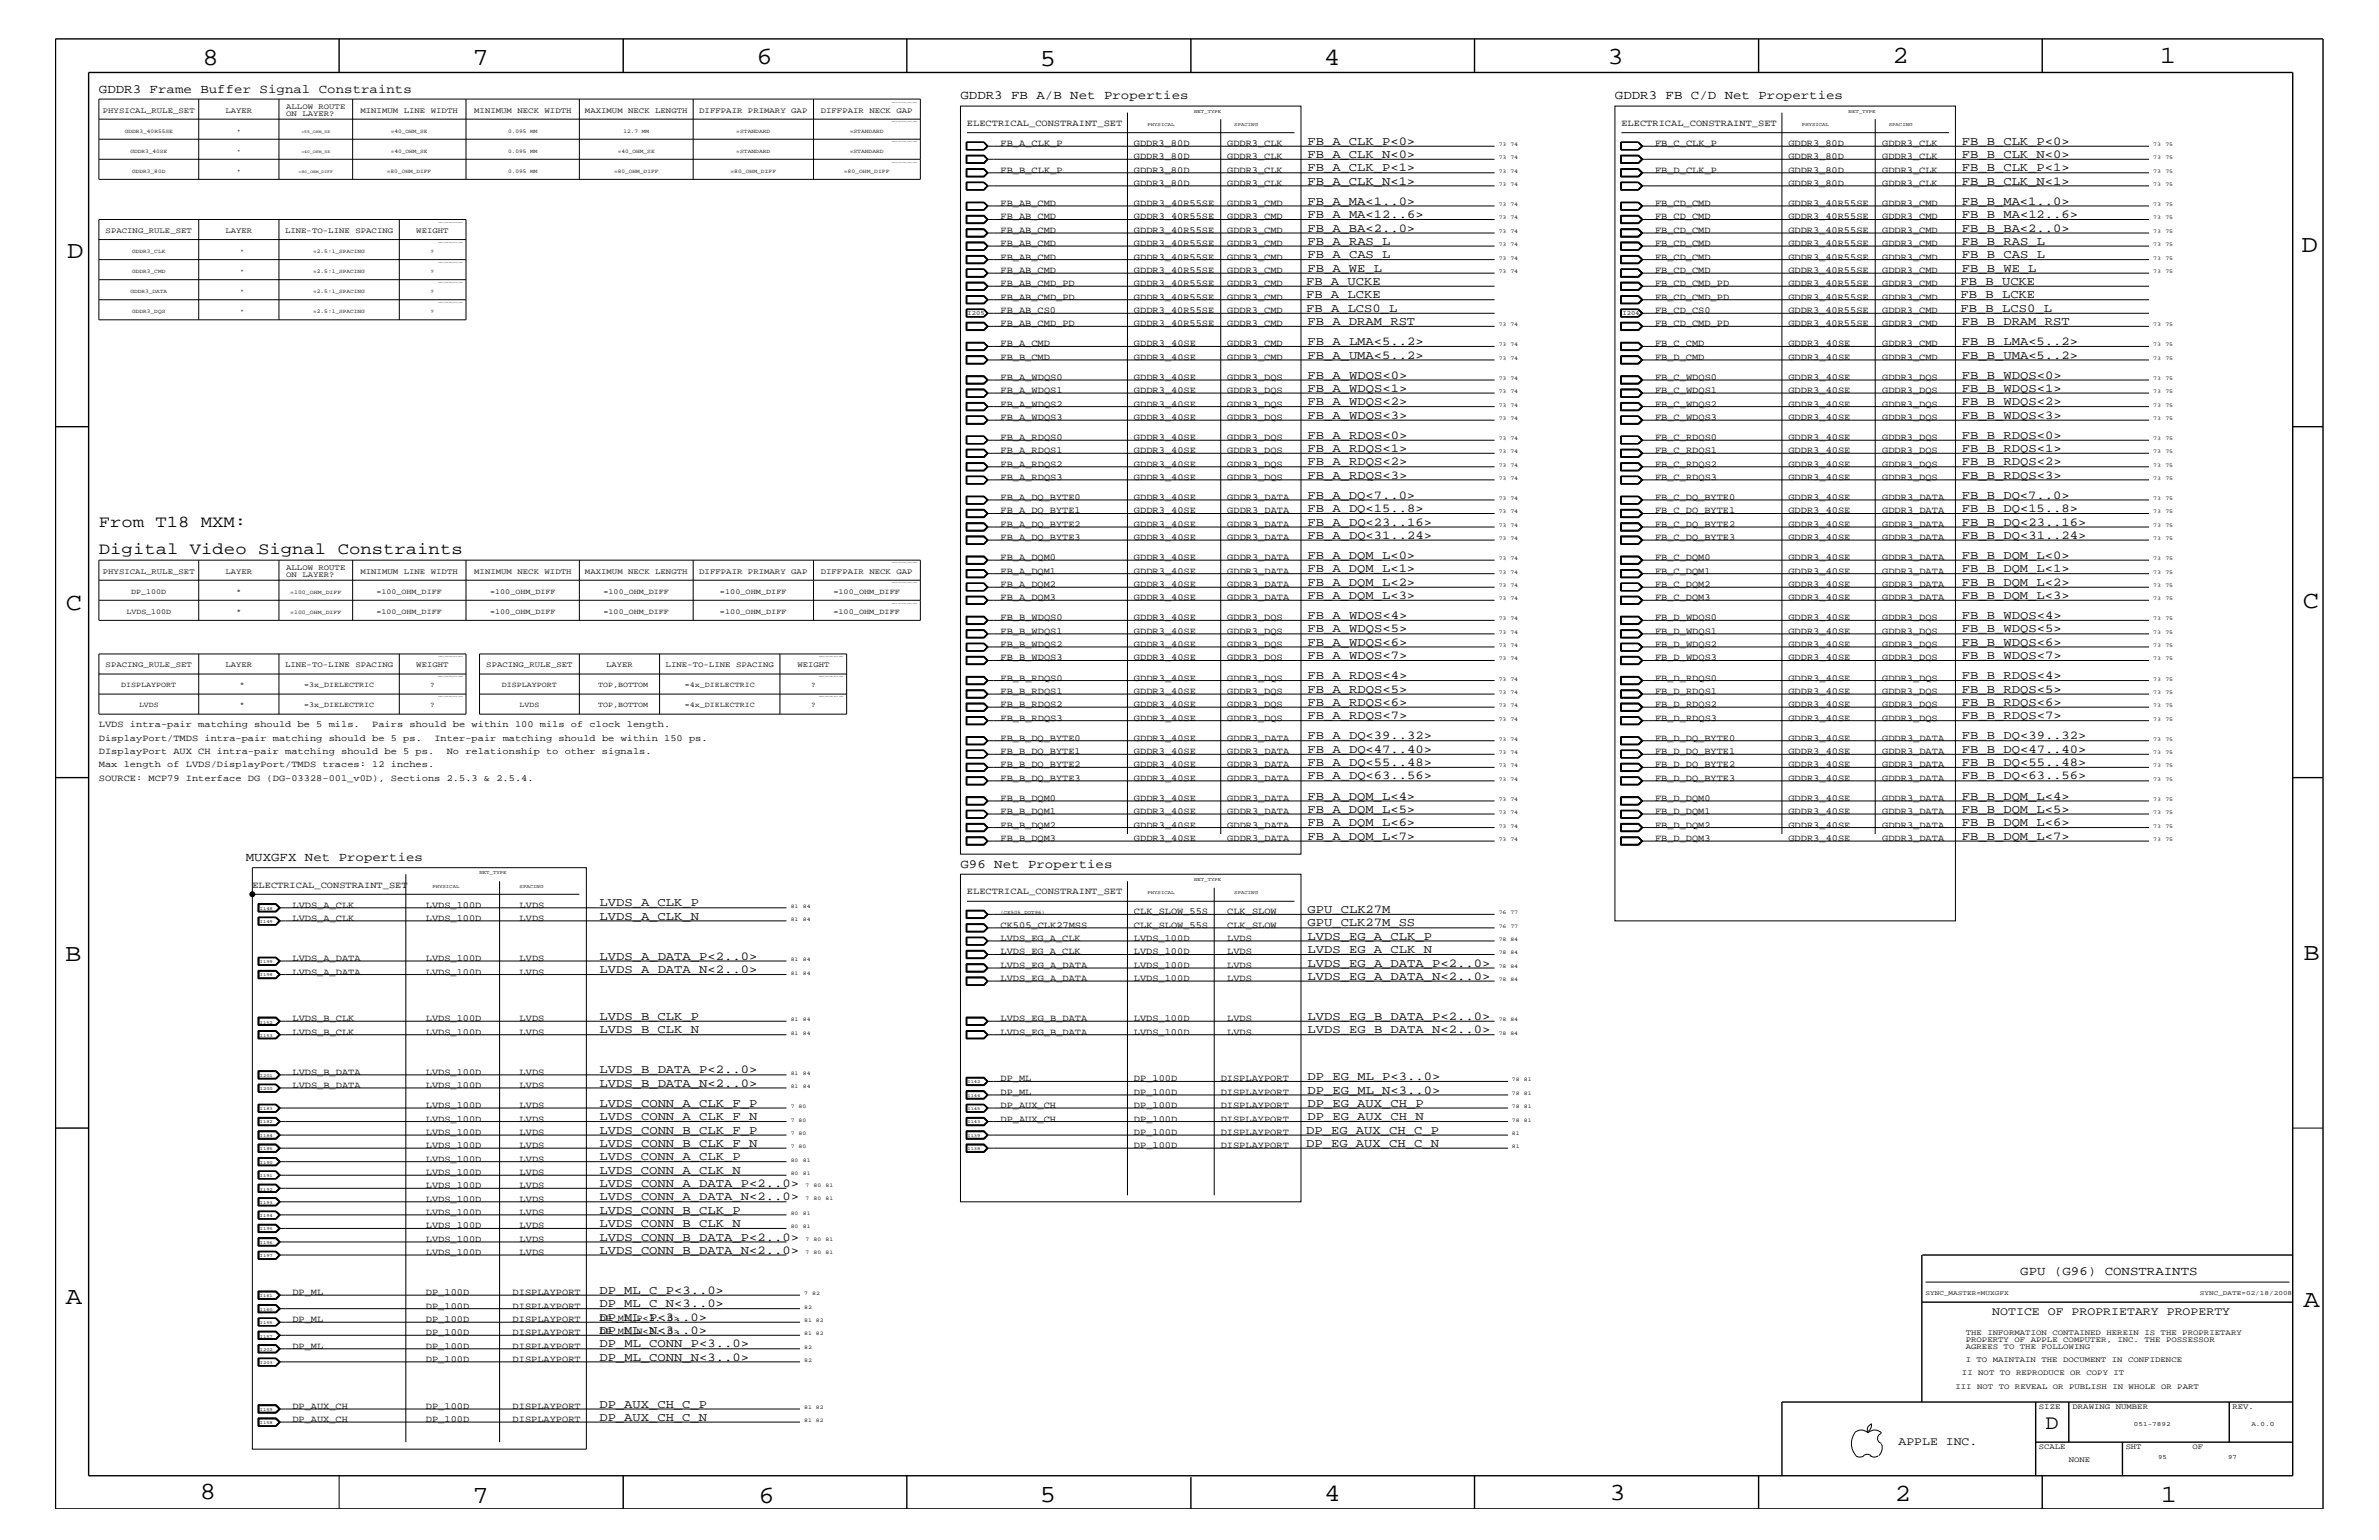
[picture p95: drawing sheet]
<svg xmlns="http://www.w3.org/2000/svg" width="432mm" height="279mm" viewBox="0 0 432 279" stroke-linecap="round" stroke-linejoin="round" font-family="sans-serif">
<defs><g id="words">
<g font-size="4.5">
<text x="36.7" y="11.7">8</text>
<text x="85.8" y="11.7">7</text>
<text x="137.3" y="11.5">6</text>
<text x="240.3" y="11.7">4</text>
<text x="291.8" y="11.5">3</text>
<text x="343.5" y="11.5">2</text>
<text x="392" y="11.5">1</text>
<text x="188.7" y="12.1">5</text>
<text x="12.2" y="46.8">D</text>
<text x="417.7" y="45.7">D</text>
<text x="11.9" y="110.6">C</text>
<text x="418" y="110.3">C</text>
<text x="11.9" y="174.3">B</text>
<text x="418.1" y="174.2">B</text>
<text x="11.9" y="236.7">A</text>
<text x="418.1" y="237.1">A</text>
<text x="36.2" y="271.9">8</text>
<text x="85.8" y="272.7">7</text>
<text x="137.7" y="272.7">6</text>
<text x="188.7" y="272.5">5</text>
<text x="240.4" y="272.3">4</text>
<text x="292.1" y="272.2">3</text>
<text x="343.9" y="272.3">2</text>
<text x="392.2" y="272.6">1</text>
</g>
<text font-size="3.7" x="371.3" y="259.3">D</text>
<g font-size="3">
<text x="17.9" y="95.6">From T18 MXM:</text>
<text x="17.9" y="100.4">Digital Video Signal Constraints</text>
</g>
<g font-size="2.3">
<text x="17.9" y="16.8">GDDR3 Frame Buffer Signal Constraints</text>
<text x="174.3" y="18">GDDR3 FB A/B Net Properties</text>
<text x="293.1" y="18">GDDR3 FB C/D Net Properties</text>
<text x="44.6" y="156.2">MUXGFX Net Properties</text>
<text x="174.3" y="157.4">G96 Net Properties</text>
<text x="366.7" y="231.3">GPU (G96) CONSTRAINTS</text>
</g>
<g font-size="2.2">
<text x="237.3" y="26.3">FB_A_CLK_P&lt;0&gt;</text>
<text x="237.3" y="28.6">FB_A_CLK_N&lt;0&gt;</text>
<text x="356.1" y="26.3">FB_B_CLK_P&lt;0&gt;</text>
<text x="356.1" y="28.6">FB_B_CLK_N&lt;0&gt;</text>
<text x="237.3" y="33.6">FB_A_CLK_N&lt;1&gt;</text>
<text x="237.3" y="31.1">FB_A_CLK_P&lt;1&gt;</text>
<text x="356.1" y="31.1">FB_B_CLK_P&lt;1&gt;</text>
<text x="356.1" y="33.6">FB_B_CLK_N&lt;1&gt;</text>
<text x="237.3" y="39.6">FB_A_MA&lt;12..6&gt;</text>
<text x="237.3" y="37.2">FB_A_MA&lt;1..0&gt;</text>
<text x="356.1" y="37.2">FB_B_MA&lt;1..0&gt;</text>
<text x="356.1" y="39.6">FB_B_MA&lt;12..6&gt;</text>
<text x="237.3" y="42">FB_A_BA&lt;2..0&gt;</text>
<text x="237.3" y="44.4">FB_A_RAS_L</text>
<text x="237.3" y="46.8">FB_A_CAS_L</text>
<text x="356.1" y="44.4">FB_B_RAS_L</text>
<text x="356.1" y="46.8">FB_B_CAS_L</text>
<text x="356.1" y="42">FB_B_BA&lt;2..0&gt;</text>
<text x="237.1" y="51.7">FB_A_UCKE</text>
<text x="237.3" y="49.3">FB_A_WE_L</text>
<text x="355.9" y="51.7">FB_B_UCKE</text>
<text x="356.1" y="49.3">FB_B_WE_L</text>
<text x="237.1" y="56.6">FB_A_LCS0_L</text>
<text x="237.1" y="54.1">FB_A_LCKE</text>
<text x="237.3" y="59">FB_A_DRAM_RST</text>
<text x="355.9" y="56.6">FB_B_LCS0_L</text>
<text x="355.9" y="54.1">FB_B_LCKE</text>
<text x="356.1" y="59">FB_B_DRAM_RST</text>
<text x="237.3" y="62.6">FB_A_LMA&lt;5..2&gt;</text>
<text x="237.3" y="65.1">FB_A_UMA&lt;5..2&gt;</text>
<text x="356.1" y="62.6">FB_B_LMA&lt;5..2&gt;</text>
<text x="356.1" y="65.1">FB_B_UMA&lt;5..2&gt;</text>
<text x="237.3" y="68.7">FB_A_WDQS&lt;0&gt;</text>
<text x="237.3" y="71.1">FB_A_WDQS&lt;1&gt;</text>
<text x="356.1" y="68.7">FB_B_WDQS&lt;0&gt;</text>
<text x="356.1" y="71.1">FB_B_WDQS&lt;1&gt;</text>
<text x="237.3" y="73.5">FB_A_WDQS&lt;2&gt;</text>
<text x="237.3" y="76">FB_A_WDQS&lt;3&gt;</text>
<text x="356.1" y="76">FB_B_WDQS&lt;3&gt;</text>
<text x="356.1" y="73.5">FB_B_WDQS&lt;2&gt;</text>
<text x="237.3" y="82">FB_A_RDQS&lt;1&gt;</text>
<text x="237.3" y="79.6">FB_A_RDQS&lt;0&gt;</text>
<text x="356.1" y="82">FB_B_RDQS&lt;1&gt;</text>
<text x="356.1" y="79.6">FB_B_RDQS&lt;0&gt;</text>
<text x="237.3" y="84.4">FB_A_RDQS&lt;2&gt;</text>
<text x="237.3" y="86.9">FB_A_RDQS&lt;3&gt;</text>
<text x="356.1" y="86.9">FB_B_RDQS&lt;3&gt;</text>
<text x="356.1" y="84.4">FB_B_RDQS&lt;2&gt;</text>
<text x="237.3" y="90.5">FB_A_DQ&lt;7..0&gt;</text>
<text x="237.3" y="95.4">FB_A_DQ&lt;23..16&gt;</text>
<text x="237.3" y="92.9">FB_A_DQ&lt;15..8&gt;</text>
<text x="356.1" y="90.5">FB_B_DQ&lt;7..0&gt;</text>
<text x="356.1" y="95.4">FB_B_DQ&lt;23..16&gt;</text>
<text x="356.1" y="92.9">FB_B_DQ&lt;15..8&gt;</text>
<text x="237.3" y="97.7">FB_A_DQ&lt;31..24&gt;</text>
<text x="237.3" y="101.4">FB_A_DQM_L&lt;0&gt;</text>
<text x="356.1" y="101.4">FB_B_DQM_L&lt;0&gt;</text>
<text x="356.1" y="97.7">FB_B_DQ&lt;31..24&gt;</text>
<text x="237.3" y="103.8">FB_A_DQM_L&lt;1&gt;</text>
<text x="237.3" y="106.3">FB_A_DQM_L&lt;2&gt;</text>
<text x="356.1" y="106.3">FB_B_DQM_L&lt;2&gt;</text>
<text x="356.1" y="103.8">FB_B_DQM_L&lt;1&gt;</text>
<text x="237.3" y="112.3">FB_A_WDQS&lt;4&gt;</text>
<text x="237.3" y="108.7">FB_A_DQM_L&lt;3&gt;</text>
<text x="356.1" y="112.3">FB_B_WDQS&lt;4&gt;</text>
<text x="356.1" y="108.7">FB_B_DQM_L&lt;3&gt;</text>
<text x="237.3" y="114.8">FB_A_WDQS&lt;5&gt;</text>
<text x="237.3" y="117.2">FB_A_WDQS&lt;6&gt;</text>
<text x="237.3" y="119.6">FB_A_WDQS&lt;7&gt;</text>
<text x="356.1" y="119.6">FB_B_WDQS&lt;7&gt;</text>
<text x="356.1" y="117.2">FB_B_WDQS&lt;6&gt;</text>
<text x="356.1" y="114.8">FB_B_WDQS&lt;5&gt;</text>
<text x="237.3" y="123.2">FB_A_RDQS&lt;4&gt;</text>
<text x="237.3" y="125.7">FB_A_RDQS&lt;5&gt;</text>
<text x="356.1" y="125.7">FB_B_RDQS&lt;5&gt;</text>
<text x="356.1" y="123.2">FB_B_RDQS&lt;4&gt;</text>
<text x="237.3" y="130.5">FB_A_RDQS&lt;7&gt;</text>
<text x="237.3" y="128">FB_A_RDQS&lt;6&gt;</text>
<text x="356.1" y="130.5">FB_B_RDQS&lt;7&gt;</text>
<text x="356.1" y="128">FB_B_RDQS&lt;6&gt;</text>
<text x="237.3" y="136.6">FB_A_DQ&lt;47..40&gt;</text>
<text x="237.3" y="134.1">FB_A_DQ&lt;39..32&gt;</text>
<text x="356.1" y="136.6">FB_B_DQ&lt;47..40&gt;</text>
<text x="356.1" y="134.1">FB_B_DQ&lt;39..32&gt;</text>
<text x="237.3" y="139">FB_A_DQ&lt;55..48&gt;</text>
<text x="237.3" y="141.4">FB_A_DQ&lt;63..56&gt;</text>
<text x="356.1" y="139">FB_B_DQ&lt;55..48&gt;</text>
<text x="356.1" y="141.4">FB_B_DQ&lt;63..56&gt;</text>
<text x="237.3" y="145.1">FB_A_DQM_L&lt;4&gt;</text>
<text x="237.3" y="149.9">FB_A_DQM_L&lt;6&gt;</text>
<text x="237.3" y="147.5">FB_A_DQM_L&lt;5&gt;</text>
<text x="356.1" y="149.9">FB_B_DQM_L&lt;6&gt;</text>
<text x="356.1" y="147.5">FB_B_DQM_L&lt;5&gt;</text>
<text x="356.1" y="145.1">FB_B_DQM_L&lt;4&gt;</text>
<text x="237.3" y="152.3">FB_A_DQM_L&lt;7&gt;</text>
<text x="356.1" y="152.3">FB_B_DQM_L&lt;7&gt;</text>
<text x="108.8" y="166.9">LVDS_A_CLK_N</text>
<text x="108.8" y="164.5">LVDS_A_CLK_P</text>
<text x="237.3" y="165.6">GPU_CLK27M</text>
<text x="237.3" y="172.9">LVDS_EG_A_CLK_N</text>
<text x="237.3" y="170.5">LVDS_EG_A_CLK_P</text>
<text x="237.3" y="168.1">GPU_CLK27M_SS</text>
<text x="108.8" y="176.6">LVDS_A_DATA_N&lt;2..0&gt;</text>
<text x="108.8" y="174.2">LVDS_A_DATA_P&lt;2..0&gt;</text>
<text x="237.3" y="175.4">LVDS_EG_A_DATA_P&lt;2..0&gt;</text>
<text x="237.3" y="177.7">LVDS_EG_A_DATA_N&lt;2..0&gt;</text>
<text x="108.8" y="185">LVDS_B_CLK_P</text>
<text x="237.3" y="185">LVDS_EG_B_DATA_P&lt;2..0&gt;</text>
<text x="108.8" y="187.5">LVDS_B_CLK_N</text>
<text x="237.3" y="187.5">LVDS_EG_B_DATA_N&lt;2..0&gt;</text>
<text x="108.8" y="194.8">LVDS_B_DATA_P&lt;2..0&gt;</text>
<text x="108.8" y="197.2">LVDS_B_DATA_N&lt;2..0&gt;</text>
<text x="237.3" y="195.9">DP_EG_ML_P&lt;3..0&gt;</text>
<text x="108.8" y="200.9">LVDS_CONN_A_CLK_F_P</text>
<text x="108.8" y="203.2">LVDS_CONN_A_CLK_F_N</text>
<text x="237.3" y="200.9">DP_EG_AUX_CH_P</text>
<text x="237.3" y="203.2">DP_EG_AUX_CH_N</text>
<text x="237.3" y="198.4">DP_EG_ML_N&lt;3..0&gt;</text>
<text x="108.8" y="205.7">LVDS_CONN_B_CLK_F_P</text>
<text x="108.8" y="208.1">LVDS_CONN_B_CLK_F_N</text>
<text x="237.1" y="208.1">DP_EG_AUX_CH_C_N</text>
<text x="237.1" y="205.7">DP_EG_AUX_CH_C_P</text>
<text x="108.8" y="215.3">LVDS_CONN_A_DATA_P&lt;2..0&gt;</text>
<text x="108.8" y="213">LVDS_CONN_A_CLK_N</text>
<text x="108.8" y="210.5">LVDS_CONN_A_CLK_P</text>
<text x="108.8" y="217.8">LVDS_CONN_A_DATA_N&lt;2..0&gt;</text>
<text x="108.8" y="220.2">LVDS_CONN_B_CLK_P</text>
<text x="108.8" y="222.6">LVDS_CONN_B_CLK_N</text>
<text x="108.8" y="225.1">LVDS_CONN_B_DATA_P&lt;2..0&gt;</text>
<text x="108.8" y="227.5">LVDS_CONN_B_DATA_N&lt;2..0&gt;</text>
<text x="108.8" y="234.7">DP_ML_C_P&lt;3..0&gt;</text>
<text x="108.8" y="239.6">DP_ML_P&lt;3..0&gt;</text>
<text x="108.8" y="237.2">DP_ML_C_N&lt;3..0&gt;</text>
<text x="108.8" y="244.5">DP_ML_CONN_P&lt;3..0&gt;</text>
<text x="108.8" y="242">DP_ML_N&lt;3..0&gt;</text>
<text x="108.8" y="246.9">DP_ML_CONN_N&lt;3..0&gt;</text>
<text x="108.8" y="257.8">DP_AUX_CH_C_N</text>
<text x="108.8" y="255.4">DP_AUX_CH_C_P</text>
</g>
<g font-size="2.1">
<text x="361.6" y="238.6">NOTICE OF PROPRIETARY PROPERTY</text>
<text x="344.6" y="262.2">APPLE INC.</text>
</g>
<g font-size="1.7">
<text x="175.5" y="22.9">ELECTRICAL_CONSTRAINT_SET</text>
<text x="294.3" y="22.9">ELECTRICAL_CONSTRAINT_SET</text>
<text x="181.6" y="26.5">FB_A_CLK_P</text>
<text x="205.8" y="28.9">GDDR3_80D</text>
<text x="205.8" y="26.5">GDDR3_80D</text>
<text x="222.8" y="28.9">GDDR3_CLK</text>
<text x="222.8" y="26.5">GDDR3_CLK</text>
<text x="300.4" y="26.5">FB_C_CLK_P</text>
<text x="324.6" y="26.5">GDDR3_80D</text>
<text x="324.6" y="28.9">GDDR3_80D</text>
<text x="341.6" y="26.5">GDDR3_CLK</text>
<text x="341.6" y="28.9">GDDR3_CLK</text>
<text x="181.6" y="31.4">FB_B_CLK_P</text>
<text x="205.8" y="33.7">GDDR3_80D</text>
<text x="205.8" y="31.4">GDDR3_80D</text>
<text x="222.8" y="31.4">GDDR3_CLK</text>
<text x="222.8" y="33.7">GDDR3_CLK</text>
<text x="300.4" y="31.4">FB_D_CLK_P</text>
<text x="324.6" y="31.4">GDDR3_80D</text>
<text x="324.6" y="33.7">GDDR3_80D</text>
<text x="341.6" y="31.4">GDDR3_CLK</text>
<text x="341.6" y="33.7">GDDR3_CLK</text>
<text x="181.6" y="37.4">FB_AB_CMD</text>
<text x="181.6" y="39.8">FB_AB_CMD</text>
<text x="205.8" y="39.8">GDDR3_40R55SE</text>
<text x="205.8" y="37.4">GDDR3_40R55SE</text>
<text x="222.8" y="39.8">GDDR3_CMD</text>
<text x="222.8" y="37.4">GDDR3_CMD</text>
<text x="300.4" y="37.4">FB_CD_CMD</text>
<text x="300.4" y="39.8">FB_CD_CMD</text>
<text x="324.6" y="37.4">GDDR3_40R55SE</text>
<text x="324.6" y="39.8">GDDR3_40R55SE</text>
<text x="341.6" y="37.4">GDDR3_CMD</text>
<text x="341.6" y="39.8">GDDR3_CMD</text>
<text x="181.6" y="44.6">FB_AB_CMD</text>
<text x="181.6" y="47.1">FB_AB_CMD</text>
<text x="181.6" y="42.3">FB_AB_CMD</text>
<text x="205.8" y="42.3">GDDR3_40R55SE</text>
<text x="205.8" y="44.6">GDDR3_40R55SE</text>
<text x="205.8" y="47.1">GDDR3_40R55SE</text>
<text x="222.8" y="42.3">GDDR3_CMD</text>
<text x="222.8" y="44.6">GDDR3_CMD</text>
<text x="222.8" y="47.1">GDDR3_CMD</text>
<text x="300.4" y="44.6">FB_CD_CMD</text>
<text x="300.4" y="47.1">FB_CD_CMD</text>
<text x="300.4" y="42.3">FB_CD_CMD</text>
<text x="324.6" y="44.6">GDDR3_40R55SE</text>
<text x="324.6" y="47.1">GDDR3_40R55SE</text>
<text x="324.6" y="42.3">GDDR3_40R55SE</text>
<text x="341.6" y="44.6">GDDR3_CMD</text>
<text x="341.6" y="47.1">GDDR3_CMD</text>
<text x="341.6" y="42.3">GDDR3_CMD</text>
<text x="181.6" y="49.6">FB_AB_CMD</text>
<text x="181.6" y="51.9">FB_AB_CMD_PD</text>
<text x="205.8" y="49.6">GDDR3_40R55SE</text>
<text x="205.8" y="51.9">GDDR3_40R55SE</text>
<text x="222.8" y="49.6">GDDR3_CMD</text>
<text x="222.8" y="51.9">GDDR3_CMD</text>
<text x="300.4" y="49.6">FB_CD_CMD</text>
<text x="300.4" y="51.9">FB_CD_CMD_PD</text>
<text x="324.6" y="49.6">GDDR3_40R55SE</text>
<text x="324.6" y="51.9">GDDR3_40R55SE</text>
<text x="341.6" y="49.6">GDDR3_CMD</text>
<text x="341.6" y="51.9">GDDR3_CMD</text>
<text x="181.6" y="59.2">FB_AB_CMD_PD</text>
<text x="181.6" y="56.8">FB_AB_CS0</text>
<text x="181.6" y="54.4">FB_AB_CMD_PD</text>
<text x="205.8" y="59.2">GDDR3_40R55SE</text>
<text x="205.8" y="56.8">GDDR3_40R55SE</text>
<text x="205.8" y="54.4">GDDR3_40R55SE</text>
<text x="222.8" y="59.2">GDDR3_CMD</text>
<text x="222.8" y="56.8">GDDR3_CMD</text>
<text x="222.8" y="54.4">GDDR3_CMD</text>
<text x="300.4" y="59.2">FB_CD_CMD_PD</text>
<text x="300.4" y="56.8">FB_CD_CS0</text>
<text x="300.4" y="54.4">FB_CD_CMD_PD</text>
<text x="324.6" y="59.2">GDDR3_40R55SE</text>
<text x="324.6" y="56.8">GDDR3_40R55SE</text>
<text x="324.6" y="54.4">GDDR3_40R55SE</text>
<text x="341.6" y="59.2">GDDR3_CMD</text>
<text x="341.6" y="56.8">GDDR3_CMD</text>
<text x="341.6" y="54.4">GDDR3_CMD</text>
<text x="181.6" y="62.9">FB_A_CMD</text>
<text x="181.6" y="65.3">FB_B_CMD</text>
<text x="205.8" y="62.9">GDDR3_40SE</text>
<text x="205.8" y="65.3">GDDR3_40SE</text>
<text x="222.8" y="62.9">GDDR3_CMD</text>
<text x="222.8" y="65.3">GDDR3_CMD</text>
<text x="300.4" y="62.9">FB_C_CMD</text>
<text x="300.4" y="65.3">FB_D_CMD</text>
<text x="324.6" y="62.9">GDDR3_40SE</text>
<text x="324.6" y="65.3">GDDR3_40SE</text>
<text x="341.6" y="62.9">GDDR3_CMD</text>
<text x="341.6" y="65.3">GDDR3_CMD</text>
<text x="181.6" y="68.9">FB_A_WDQS0</text>
<text x="181.6" y="71.3">FB_A_WDQS1</text>
<text x="205.8" y="68.9">GDDR3_40SE</text>
<text x="205.8" y="71.3">GDDR3_40SE</text>
<text x="222.8" y="68.9">GDDR3_DQS</text>
<text x="222.8" y="71.3">GDDR3_DQS</text>
<text x="300.4" y="68.9">FB_C_WDQS0</text>
<text x="300.4" y="71.3">FB_C_WDQS1</text>
<text x="324.6" y="68.9">GDDR3_40SE</text>
<text x="324.6" y="71.3">GDDR3_40SE</text>
<text x="341.6" y="68.9">GDDR3_DQS</text>
<text x="341.6" y="71.3">GDDR3_DQS</text>
<text x="181.6" y="76.2">FB_A_WDQS3</text>
<text x="181.6" y="73.8">FB_A_WDQS2</text>
<text x="205.8" y="73.8">GDDR3_40SE</text>
<text x="205.8" y="76.2">GDDR3_40SE</text>
<text x="222.8" y="73.8">GDDR3_DQS</text>
<text x="222.8" y="76.2">GDDR3_DQS</text>
<text x="300.4" y="76.2">FB_C_WDQS3</text>
<text x="300.4" y="73.8">FB_C_WDQS2</text>
<text x="324.6" y="76.2">GDDR3_40SE</text>
<text x="324.6" y="73.8">GDDR3_40SE</text>
<text x="341.6" y="76.2">GDDR3_DQS</text>
<text x="341.6" y="73.8">GDDR3_DQS</text>
<text x="181.6" y="82.2">FB_A_RDQS1</text>
<text x="181.6" y="79.9">FB_A_RDQS0</text>
<text x="205.8" y="82.2">GDDR3_40SE</text>
<text x="205.8" y="79.9">GDDR3_40SE</text>
<text x="222.8" y="82.2">GDDR3_DQS</text>
<text x="222.8" y="79.9">GDDR3_DQS</text>
<text x="300.4" y="82.2">FB_C_RDQS1</text>
<text x="300.4" y="79.9">FB_C_RDQS0</text>
<text x="324.6" y="82.2">GDDR3_40SE</text>
<text x="324.6" y="79.9">GDDR3_40SE</text>
<text x="341.6" y="82.2">GDDR3_DQS</text>
<text x="341.6" y="79.9">GDDR3_DQS</text>
<text x="181.6" y="84.7">FB_A_RDQS2</text>
<text x="181.6" y="87.1">FB_A_RDQS3</text>
<text x="205.8" y="84.7">GDDR3_40SE</text>
<text x="205.8" y="87.1">GDDR3_40SE</text>
<text x="222.8" y="84.7">GDDR3_DQS</text>
<text x="222.8" y="87.1">GDDR3_DQS</text>
<text x="300.4" y="87.1">FB_C_RDQS3</text>
<text x="300.4" y="84.7">FB_C_RDQS2</text>
<text x="324.6" y="87.1">GDDR3_40SE</text>
<text x="324.6" y="84.7">GDDR3_40SE</text>
<text x="341.6" y="87.1">GDDR3_DQS</text>
<text x="341.6" y="84.7">GDDR3_DQS</text>
<text x="181.6" y="90.7">FB_A_DQ_BYTE0</text>
<text x="181.6" y="95.6">FB_A_DQ_BYTE2</text>
<text x="181.6" y="93.2">FB_A_DQ_BYTE1</text>
<text x="205.8" y="90.7">GDDR3_40SE</text>
<text x="205.8" y="95.6">GDDR3_40SE</text>
<text x="205.8" y="93.2">GDDR3_40SE</text>
<text x="222.8" y="90.7">GDDR3_DATA</text>
<text x="222.8" y="95.6">GDDR3_DATA</text>
<text x="222.8" y="93.2">GDDR3_DATA</text>
<text x="300.4" y="90.7">FB_C_DQ_BYTE0</text>
<text x="300.4" y="95.6">FB_C_DQ_BYTE2</text>
<text x="300.4" y="93.2">FB_C_DQ_BYTE1</text>
<text x="324.6" y="90.7">GDDR3_40SE</text>
<text x="324.6" y="95.6">GDDR3_40SE</text>
<text x="324.6" y="93.2">GDDR3_40SE</text>
<text x="341.6" y="90.7">GDDR3_DATA</text>
<text x="341.6" y="95.6">GDDR3_DATA</text>
<text x="341.6" y="93.2">GDDR3_DATA</text>
<text x="181.6" y="98">FB_A_DQ_BYTE3</text>
<text x="181.6" y="101.6">FB_A_DQM0</text>
<text x="205.8" y="98">GDDR3_40SE</text>
<text x="205.8" y="101.6">GDDR3_40SE</text>
<text x="222.8" y="98">GDDR3_DATA</text>
<text x="222.8" y="101.6">GDDR3_DATA</text>
<text x="300.4" y="101.6">FB_C_DQM0</text>
<text x="300.4" y="98">FB_C_DQ_BYTE3</text>
<text x="324.6" y="101.6">GDDR3_40SE</text>
<text x="324.6" y="98">GDDR3_40SE</text>
<text x="341.6" y="101.6">GDDR3_DATA</text>
<text x="341.6" y="98">GDDR3_DATA</text>
<text x="181.6" y="104.1">FB_A_DQM1</text>
<text x="181.6" y="106.5">FB_A_DQM2</text>
<text x="205.8" y="104.1">GDDR3_40SE</text>
<text x="205.8" y="106.5">GDDR3_40SE</text>
<text x="222.8" y="104.1">GDDR3_DATA</text>
<text x="222.8" y="106.5">GDDR3_DATA</text>
<text x="300.4" y="106.5">FB_C_DQM2</text>
<text x="300.4" y="104.1">FB_C_DQM1</text>
<text x="324.6" y="106.5">GDDR3_40SE</text>
<text x="324.6" y="104.1">GDDR3_40SE</text>
<text x="341.6" y="106.5">GDDR3_DATA</text>
<text x="341.6" y="104.1">GDDR3_DATA</text>
<text x="181.6" y="112.6">FB_B_WDQS0</text>
<text x="181.6" y="108.9">FB_A_DQM3</text>
<text x="205.8" y="108.9">GDDR3_40SE</text>
<text x="205.8" y="112.6">GDDR3_40SE</text>
<text x="222.8" y="112.6">GDDR3_DQS</text>
<text x="222.8" y="108.9">GDDR3_DATA</text>
<text x="300.4" y="112.6">FB_D_WDQS0</text>
<text x="300.4" y="108.9">FB_C_DQM3</text>
<text x="324.6" y="112.6">GDDR3_40SE</text>
<text x="324.6" y="108.9">GDDR3_40SE</text>
<text x="341.6" y="112.6">GDDR3_DQS</text>
<text x="341.6" y="108.9">GDDR3_DATA</text>
<text x="181.6" y="115">FB_B_WDQS1</text>
<text x="181.6" y="117.4">FB_B_WDQS2</text>
<text x="181.6" y="119.8">FB_B_WDQS3</text>
<text x="205.8" y="115">GDDR3_40SE</text>
<text x="205.8" y="117.4">GDDR3_40SE</text>
<text x="205.8" y="119.8">GDDR3_40SE</text>
<text x="222.8" y="115">GDDR3_DQS</text>
<text x="222.8" y="117.4">GDDR3_DQS</text>
<text x="222.8" y="119.8">GDDR3_DQS</text>
<text x="300.4" y="119.8">FB_D_WDQS3</text>
<text x="300.4" y="117.4">FB_D_WDQS2</text>
<text x="300.4" y="115">FB_D_WDQS1</text>
<text x="324.6" y="119.8">GDDR3_40SE</text>
<text x="324.6" y="117.4">GDDR3_40SE</text>
<text x="324.6" y="115">GDDR3_40SE</text>
<text x="341.6" y="119.8">GDDR3_DQS</text>
<text x="341.6" y="117.4">GDDR3_DQS</text>
<text x="341.6" y="115">GDDR3_DQS</text>
<text x="181.6" y="123.5">FB_B_RDQS0</text>
<text x="181.6" y="125.9">FB_B_RDQS1</text>
<text x="205.8" y="123.5">GDDR3_40SE</text>
<text x="205.8" y="125.9">GDDR3_40SE</text>
<text x="222.8" y="123.5">GDDR3_DQS</text>
<text x="222.8" y="125.9">GDDR3_DQS</text>
<text x="300.4" y="125.9">FB_D_RDQS1</text>
<text x="300.4" y="123.5">FB_D_RDQS0</text>
<text x="324.6" y="125.9">GDDR3_40SE</text>
<text x="324.6" y="123.5">GDDR3_40SE</text>
<text x="341.6" y="125.9">GDDR3_DQS</text>
<text x="341.6" y="123.5">GDDR3_DQS</text>
<text x="17.9" y="131.9">LVDS intra-pair matching should be 5 mils.</text>
<text x="67.6" y="131.9">Pairs should be within 100 mils of clock length.</text>
<text x="181.6" y="130.8">FB_B_RDQS3</text>
<text x="181.6" y="128.3">FB_B_RDQS2</text>
<text x="205.8" y="130.8">GDDR3_40SE</text>
<text x="205.8" y="128.3">GDDR3_40SE</text>
<text x="222.8" y="130.8">GDDR3_DQS</text>
<text x="222.8" y="128.3">GDDR3_DQS</text>
<text x="300.4" y="130.8">FB_D_RDQS3</text>
<text x="300.4" y="128.3">FB_D_RDQS2</text>
<text x="324.6" y="130.8">GDDR3_40SE</text>
<text x="324.6" y="128.3">GDDR3_40SE</text>
<text x="341.6" y="130.8">GDDR3_DQS</text>
<text x="341.6" y="128.3">GDDR3_DQS</text>
<text x="17.9" y="136.8">DIsplayPort AUX CH intra-pair matching should be 5 ps.</text>
<text x="17.9" y="134.4">DisplayPort/TMDS intra-pair matching should be 5 ps.</text>
<text x="78.8" y="134.4">Inter-pair matching should be within 150 ps.</text>
<text x="81.1" y="136.8">No relationship to other signals.</text>
<text x="181.6" y="136.8">FB_B_DQ_BYTE1</text>
<text x="181.6" y="134.4">FB_B_DQ_BYTE0</text>
<text x="205.8" y="136.8">GDDR3_40SE</text>
<text x="205.8" y="134.4">GDDR3_40SE</text>
<text x="222.8" y="136.8">GDDR3_DATA</text>
<text x="222.8" y="134.4">GDDR3_DATA</text>
<text x="300.4" y="136.8">FB_D_DQ_BYTE1</text>
<text x="300.4" y="134.4">FB_D_DQ_BYTE0</text>
<text x="324.6" y="136.8">GDDR3_40SE</text>
<text x="324.6" y="134.4">GDDR3_40SE</text>
<text x="341.6" y="136.8">GDDR3_DATA</text>
<text x="341.6" y="134.4">GDDR3_DATA</text>
<text x="17.9" y="139.2">Max length of LVDS/DisplayPort/TMDS traces: 12 inches.</text>
<text x="17.9" y="141.7">SOURCE: MCP79 Interface DG (DG-03328-001_v0D), Sections 2.5.3 &amp; 2.5.4.</text>
<text x="181.6" y="139.2">FB_B_DQ_BYTE2</text>
<text x="181.6" y="141.7">FB_B_DQ_BYTE3</text>
<text x="205.8" y="139.2">GDDR3_40SE</text>
<text x="205.8" y="141.7">GDDR3_40SE</text>
<text x="222.8" y="139.2">GDDR3_DATA</text>
<text x="222.8" y="141.7">GDDR3_DATA</text>
<text x="300.4" y="139.2">FB_D_DQ_BYTE2</text>
<text x="300.4" y="141.7">FB_D_DQ_BYTE3</text>
<text x="324.6" y="139.2">GDDR3_40SE</text>
<text x="324.6" y="141.7">GDDR3_40SE</text>
<text x="341.6" y="139.2">GDDR3_DATA</text>
<text x="341.6" y="141.7">GDDR3_DATA</text>
<text x="181.6" y="145.3">FB_B_DQM0</text>
<text x="181.6" y="147.7">FB_B_DQM1</text>
<text x="205.8" y="145.3">GDDR3_40SE</text>
<text x="205.8" y="147.7">GDDR3_40SE</text>
<text x="222.8" y="145.3">GDDR3_DATA</text>
<text x="222.8" y="147.7">GDDR3_DATA</text>
<text x="300.4" y="147.7">FB_D_DQM1</text>
<text x="300.4" y="145.3">FB_D_DQM0</text>
<text x="324.6" y="147.7">GDDR3_40SE</text>
<text x="324.6" y="145.3">GDDR3_40SE</text>
<text x="341.6" y="147.7">GDDR3_DATA</text>
<text x="341.6" y="145.3">GDDR3_DATA</text>
<text x="181.6" y="150.1">FB_B_DQM2</text>
<text x="181.6" y="152.6">FB_B_DQM3</text>
<text x="205.8" y="150.1">GDDR3_40SE</text>
<text x="205.8" y="152.6">GDDR3_40SE</text>
<text x="222.8" y="150.1">GDDR3_DATA</text>
<text x="222.8" y="152.6">GDDR3_DATA</text>
<text x="300.4" y="150.1">FB_D_DQM2</text>
<text x="300.4" y="152.6">FB_D_DQM3</text>
<text x="324.6" y="150.1">GDDR3_40SE</text>
<text x="324.6" y="152.6">GDDR3_40SE</text>
<text x="341.6" y="150.1">GDDR3_DATA</text>
<text x="341.6" y="152.6">GDDR3_DATA</text>
<text x="45.8" y="161.1">ELECTRICAL_CONSTRAINT_SET</text>
<text x="53.1" y="167.1">LVDS_A_CLK</text>
<text x="53.1" y="164.7">LVDS_A_CLK</text>
<text x="77.3" y="167.1">LVDS_100D</text>
<text x="77.3" y="164.7">LVDS_100D</text>
<text x="94.3" y="167.1">LVDS</text>
<text x="94.3" y="164.7">LVDS</text>
<text x="175.5" y="162.2">ELECTRICAL_CONSTRAINT_SET</text>
<text x="205.8" y="165.9">CLK_SLOW_55S</text>
<text x="222.8" y="165.9">CLK_SLOW</text>
<text x="181.6" y="173.2">LVDS_EG_A_CLK</text>
<text x="181.6" y="170.7">LVDS_EG_A_CLK</text>
<text x="181.6" y="168.3">CK505_CLK27MSS</text>
<text x="205.8" y="168.3">CLK_SLOW_55S</text>
<text x="205.8" y="173.2">LVDS_100D</text>
<text x="205.8" y="170.7">LVDS_100D</text>
<text x="222.8" y="168.3">CLK_SLOW</text>
<text x="222.8" y="173.2">LVDS</text>
<text x="222.8" y="170.7">LVDS</text>
<text x="53.1" y="176.8">LVDS_A_DATA</text>
<text x="53.1" y="174.4">LVDS_A_DATA</text>
<text x="77.3" y="176.8">LVDS_100D</text>
<text x="77.3" y="174.4">LVDS_100D</text>
<text x="94.3" y="176.8">LVDS</text>
<text x="94.3" y="174.4">LVDS</text>
<text x="181.6" y="175.6">LVDS_EG_A_DATA</text>
<text x="181.6" y="178">LVDS_EG_A_DATA</text>
<text x="205.8" y="175.6">LVDS_100D</text>
<text x="205.8" y="178">LVDS_100D</text>
<text x="222.8" y="175.6">LVDS</text>
<text x="222.8" y="178">LVDS</text>
<text x="53.1" y="185.3">LVDS_B_CLK</text>
<text x="77.3" y="185.3">LVDS_100D</text>
<text x="94.3" y="185.3">LVDS</text>
<text x="181.6" y="185.3">LVDS_EG_B_DATA</text>
<text x="205.8" y="185.3">LVDS_100D</text>
<text x="222.8" y="185.3">LVDS</text>
<text x="53.1" y="187.7">LVDS_B_CLK</text>
<text x="77.3" y="187.7">LVDS_100D</text>
<text x="94.3" y="187.7">LVDS</text>
<text x="181.6" y="187.7">LVDS_EG_B_DATA</text>
<text x="205.8" y="187.7">LVDS_100D</text>
<text x="222.8" y="187.7">LVDS</text>
<text x="53.1" y="195">LVDS_B_DATA</text>
<text x="53.1" y="197.4">LVDS_B_DATA</text>
<text x="77.3" y="195">LVDS_100D</text>
<text x="77.3" y="197.4">LVDS_100D</text>
<text x="94.3" y="195">LVDS</text>
<text x="94.3" y="197.4">LVDS</text>
<text x="181.6" y="196.2">DP_ML</text>
<text x="205.8" y="196.2">DP_100D</text>
<text x="221.6" y="196.2">DISPLAYPORT</text>
<text x="77.3" y="201">LVDS_100D</text>
<text x="77.3" y="203.5">LVDS_100D</text>
<text x="94.3" y="201">LVDS</text>
<text x="94.3" y="203.5">LVDS</text>
<text x="181.6" y="201">DP_AUX_CH</text>
<text x="181.6" y="203.5">DP_AUX_CH</text>
<text x="181.6" y="198.7">DP_ML</text>
<text x="205.8" y="201">DP_100D</text>
<text x="205.8" y="203.5">DP_100D</text>
<text x="205.8" y="198.7">DP_100D</text>
<text x="221.6" y="201">DISPLAYPORT</text>
<text x="221.6" y="203.5">DISPLAYPORT</text>
<text x="221.6" y="198.7">DISPLAYPORT</text>
<text x="77.3" y="205.9">LVDS_100D</text>
<text x="77.3" y="208.3">LVDS_100D</text>
<text x="94.3" y="205.9">LVDS</text>
<text x="94.3" y="208.3">LVDS</text>
<text x="205.8" y="208.3">DP_100D</text>
<text x="205.8" y="205.9">DP_100D</text>
<text x="221.6" y="208.3">DISPLAYPORT</text>
<text x="221.6" y="205.9">DISPLAYPORT</text>
<text x="77.3" y="215.6">LVDS_100D</text>
<text x="77.3" y="213.2">LVDS_100D</text>
<text x="77.3" y="210.8">LVDS_100D</text>
<text x="94.3" y="215.6">LVDS</text>
<text x="94.3" y="213.2">LVDS</text>
<text x="94.3" y="210.8">LVDS</text>
<text x="77.3" y="218">LVDS_100D</text>
<text x="77.3" y="220.4">LVDS_100D</text>
<text x="94.3" y="218">LVDS</text>
<text x="94.3" y="220.4">LVDS</text>
<text x="77.3" y="222.9">LVDS_100D</text>
<text x="77.3" y="225.3">LVDS_100D</text>
<text x="77.3" y="227.7">LVDS_100D</text>
<text x="94.3" y="222.9">LVDS</text>
<text x="94.3" y="225.3">LVDS</text>
<text x="94.3" y="227.7">LVDS</text>
<text x="53.1" y="235">DP_ML</text>
<text x="53.1" y="239.9">DP_ML</text>
<text x="77.3" y="235">DP_100D</text>
<text x="77.3" y="239.9">DP_100D</text>
<text x="77.3" y="237.4">DP_100D</text>
<text x="93" y="235">DISPLAYPORT</text>
<text x="93" y="239.9">DISPLAYPORT</text>
<text x="93" y="237.4">DISPLAYPORT</text>
<text x="53.1" y="244.7">DP_ML</text>
<text x="77.3" y="244.7">DP_100D</text>
<text x="77.3" y="242.3">DP_100D</text>
<text x="93" y="244.7">DISPLAYPORT</text>
<text x="93" y="242.3">DISPLAYPORT</text>
<text x="77.3" y="247.1">DP_100D</text>
<text x="93" y="247.1">DISPLAYPORT</text>
<text x="53.1" y="255.6">DP_AUX_CH</text>
<text x="77.3" y="255.6">DP_100D</text>
<text x="93" y="255.6">DISPLAYPORT</text>
<text x="53.1" y="258">DP_AUX_CH</text>
<text x="77.3" y="258">DP_100D</text>
<text x="93" y="258">DISPLAYPORT</text>
</g>
<g font-size="1.4">
<text x="18.7" y="20.4">PHYSICAL_RULE_SET</text>
<text x="40.9" y="20.4">LAYER</text>
<text x="51.9" y="19.8">ALLOW ROUTE</text>
<text x="51.9" y="21">ON LAYER?</text>
<text x="65.4" y="20.4">MINIMUM LINE WIDTH</text>
<text x="86.1" y="20.4">MINIMUM NECK WIDTH</text>
<text x="106.2" y="20.4">MAXIMUM NECK LENGTH</text>
<text x="126.9" y="20.4">DIFFPAIR PRIMARY GAP</text>
<text x="149" y="20.4">DIFFPAIR NECK GAP</text>
<text x="19.2" y="42.3">SPACING_RULE_SET</text>
<text x="40.9" y="42.3">LAYER</text>
<text x="51.7" y="42.3">LINE-TO-LINE SPACING</text>
<text x="75.6" y="42.3">WEIGHT</text>
<text x="18.7" y="104.1">PHYSICAL_RULE_SET</text>
<text x="23.8" y="107.7">DP_100D</text>
<text x="40.9" y="104.1">LAYER</text>
<text x="42.9" y="107.7">*</text>
<text x="51.9" y="103.5">ALLOW ROUTE</text>
<text x="51.9" y="104.7">ON LAYER?</text>
<text x="65.4" y="104.1">MINIMUM LINE WIDTH</text>
<text x="68.3" y="107.7">=100_OHM_DIFF</text>
<text x="86.1" y="104.1">MINIMUM NECK WIDTH</text>
<text x="89" y="107.7">=100_OHM_DIFF</text>
<text x="106.2" y="104.1">MAXIMUM NECK LENGTH</text>
<text x="109.6" y="107.7">=100_OHM_DIFF</text>
<text x="126.9" y="104.1">DIFFPAIR PRIMARY GAP</text>
<text x="130.7" y="107.7">=100_OHM_DIFF</text>
<text x="149" y="104.1">DIFFPAIR NECK GAP</text>
<text x="151.3" y="107.7">=100_OHM_DIFF</text>
<text x="22.9" y="111.4">LVDS_100D</text>
<text x="42.9" y="111.4">*</text>
<text x="68.3" y="111.4">=100_OHM_DIFF</text>
<text x="89" y="111.4">=100_OHM_DIFF</text>
<text x="109.6" y="111.4">=100_OHM_DIFF</text>
<text x="130.7" y="111.4">=100_OHM_DIFF</text>
<text x="151.3" y="111.4">=100_OHM_DIFF</text>
<text x="19.2" y="121">SPACING_RULE_SET</text>
<text x="22" y="124.7">DISPLAYPORT</text>
<text x="40.9" y="121">LAYER</text>
<text x="43.5" y="124.7">*</text>
<text x="51.7" y="121">LINE-TO-LINE SPACING</text>
<text x="55.2" y="124.7">=3x_DIELECTRIC</text>
<text x="75.6" y="121">WEIGHT</text>
<text x="78.1" y="124.7">?</text>
<text x="88.3" y="121">SPACING_RULE_SET</text>
<text x="91.1" y="124.7">DISPLAYPORT</text>
<text x="108.6" y="124.7">TOP,BOTTOM</text>
<text x="110" y="121">LAYER</text>
<text x="120.8" y="121">LINE-TO-LINE SPACING</text>
<text x="124.3" y="124.7">=4x_DIELECTRIC</text>
<text x="144.7" y="121">WEIGHT</text>
<text x="147.2" y="124.7">?</text>
<text x="25.2" y="128.3">LVDS</text>
<text x="43.5" y="128.3">*</text>
<text x="55.2" y="128.3">=3x_DIELECTRIC</text>
<text x="78.1" y="128.3">?</text>
<text x="94.3" y="128.3">LVDS</text>
<text x="108.6" y="128.3">TOP,BOTTOM</text>
<text x="124.3" y="128.3">=4x_DIELECTRIC</text>
<text x="147.2" y="128.3">?</text>
<text x="356.8" y="242.3">THE INFORMATION CONTAINED HEREIN IS THE PROPRIETARY</text>
<text x="356.8" y="243.5">PROPERTY OF APPLE COMPUTER, INC. THE POSSESSOR</text>
<text x="356.8" y="244.7">AGREES TO THE FOLLOWING</text>
<text x="354.9" y="252">III NOT TO REVEAL OR PUBLISH IN WHOLE OR PART</text>
<text x="356.1" y="249.5">II NOT TO REPRODUCE OR COPY IT</text>
<text x="356.8" y="247.1">I TO MAINTAIN THE DOCUMENT IN CONFIDENCE</text>
<text x="370.1" y="255.6">SIZE</text>
<text x="376.2" y="255.6">DRAWING NUMBER</text>
<text x="405.2" y="255.6">REV.</text>
<text x="370.1" y="262.9">SCALE</text>
<text x="385.8" y="262.9">SHT</text>
<text x="397.9" y="262.9">OF</text>
<text x="375.5" y="265.3">NONE</text>
</g>
<g font-size="1.2">
<text x="175.6" y="57.2">I205</text>
<text x="294.5" y="57.2">I204</text>
<text x="349.5" y="235">SYNC_MASTER=MUXGFX</text>
<text x="399.3" y="235">SYNC_DATE=02/18/2008</text>
<text x="387.3" y="258.7">051-7892</text>
<text x="408.6" y="258.7">A.0.0</text>
<text x="391.7" y="264.7">95</text>
<text x="404.4" y="264.7">97</text>
</g>
<g font-size="1">
<text x="22.6" y="24.1">GDDR3_40R55SE</text>
<text x="23.7" y="27.7">GDDR3_40SE</text>
<text x="43.1" y="27.7">*</text>
<text x="43.1" y="24.1">*</text>
<text x="70.9" y="27.7">=40_OHM_SE</text>
<text x="70.9" y="24.1">=40_OHM_SE</text>
<text x="92.2" y="27.7">0.095 MM</text>
<text x="92.2" y="24.1">0.095 MM</text>
<text x="112.1" y="27.7">=40_OHM_SE</text>
<text x="113.2" y="24.1">12.7 MM</text>
<text x="133.6" y="27.7">=STANDARD</text>
<text x="133.6" y="24.1">=STANDARD</text>
<text x="154.2" y="27.7">=STANDARD</text>
<text x="154.2" y="24.1">=STANDARD</text>
<text x="272" y="26.5">73 74</text>
<text x="272" y="28.9">73 74</text>
<text x="390.8" y="26.5">73</text>
<text x="390.8" y="28.9">73</text>
<text x="393" y="26.5">75</text>
<text x="393" y="28.9">75</text>
<text x="24" y="31.4">GDDR3_80D</text>
<text x="43.1" y="31.4">*</text>
<text x="70.2" y="31.4">=80_OHM_DIFF</text>
<text x="92.2" y="31.4">0.095 MM</text>
<text x="111.5" y="31.4">=80_OHM_DIFF</text>
<text x="132.6" y="31.4">=80_OHM_DIFF</text>
<text x="153.2" y="31.4">=80_OHM_DIFF</text>
<text x="272" y="33.7">73 74</text>
<text x="272" y="31.4">73 74</text>
<text x="390.8" y="31.4">73</text>
<text x="390.8" y="33.7">73</text>
<text x="393" y="31.4">75</text>
<text x="393" y="33.7">75</text>
<text x="272" y="39.8">73 74</text>
<text x="272" y="37.4">73 74</text>
<text x="390.8" y="37.4">73</text>
<text x="390.8" y="39.8">73</text>
<text x="393" y="37.4">75</text>
<text x="393" y="39.8">75</text>
<text x="24" y="45.9">GDDR3_CLK</text>
<text x="43.6" y="45.9">*</text>
<text x="56.9" y="45.9">=2.5:1_SPACING</text>
<text x="78.1" y="45.9">?</text>
<text x="272" y="42.3">73 74</text>
<text x="272" y="44.6">73 74</text>
<text x="272" y="47.1">73 74</text>
<text x="390.8" y="44.6">73</text>
<text x="390.8" y="47.1">73</text>
<text x="390.8" y="42.3">73</text>
<text x="393" y="44.6">75</text>
<text x="393" y="47.1">75</text>
<text x="393" y="42.3">75</text>
<text x="23.7" y="53.2">GDDR3_DATA</text>
<text x="24" y="49.6">GDDR3_CMD</text>
<text x="43.6" y="49.6">*</text>
<text x="43.6" y="53.2">*</text>
<text x="56.9" y="49.6">=2.5:1_SPACING</text>
<text x="56.9" y="53.2">=2.5:1_SPACING</text>
<text x="78.1" y="49.6">?</text>
<text x="78.1" y="53.2">?</text>
<text x="272" y="49.6">73 74</text>
<text x="390.8" y="49.6">73</text>
<text x="393" y="49.6">75</text>
<text x="24" y="56.8">GDDR3_DQS</text>
<text x="43.6" y="56.8">*</text>
<text x="56.9" y="56.8">=2.5:1_SPACING</text>
<text x="78.1" y="56.8">?</text>
<text x="272" y="59.2">73 74</text>
<text x="390.8" y="59.2">73</text>
<text x="393" y="59.2">75</text>
<text x="272" y="62.9">73 74</text>
<text x="272" y="65.3">73 74</text>
<text x="390.8" y="62.9">73</text>
<text x="390.8" y="65.3">73</text>
<text x="393" y="62.9">75</text>
<text x="393" y="65.3">75</text>
<text x="272" y="68.9">73 74</text>
<text x="272" y="71.3">73 74</text>
<text x="390.8" y="68.9">73</text>
<text x="390.8" y="71.3">73</text>
<text x="393" y="68.9">75</text>
<text x="393" y="71.3">75</text>
<text x="272" y="73.8">73 74</text>
<text x="272" y="76.2">73 74</text>
<text x="390.8" y="76.2">73</text>
<text x="390.8" y="73.8">73</text>
<text x="393" y="76.2">75</text>
<text x="393" y="73.8">75</text>
<text x="272" y="82.2">73 74</text>
<text x="272" y="79.9">73 74</text>
<text x="390.8" y="82.2">73</text>
<text x="390.8" y="79.9">73</text>
<text x="393" y="82.2">75</text>
<text x="393" y="79.9">75</text>
<text x="272" y="84.7">73 74</text>
<text x="272" y="87.1">73 74</text>
<text x="390.8" y="87.1">73</text>
<text x="390.8" y="84.7">73</text>
<text x="393" y="87.1">75</text>
<text x="393" y="84.7">75</text>
<text x="272" y="90.7">73 74</text>
<text x="272" y="95.6">73 74</text>
<text x="272" y="93.2">73 74</text>
<text x="390.8" y="90.7">73</text>
<text x="390.8" y="95.6">73</text>
<text x="390.8" y="93.2">73</text>
<text x="393" y="90.7">75</text>
<text x="393" y="95.6">75</text>
<text x="393" y="93.2">75</text>
<text x="272" y="98">73 74</text>
<text x="272" y="101.6">73 74</text>
<text x="390.8" y="101.6">73</text>
<text x="390.8" y="98">73</text>
<text x="393" y="101.6">75</text>
<text x="393" y="98">75</text>
<text x="52.7" y="107.7">=100_OHM_DIFF</text>
<text x="272" y="104.1">73 74</text>
<text x="272" y="106.5">73 74</text>
<text x="390.8" y="106.5">73</text>
<text x="390.8" y="104.1">73</text>
<text x="393" y="106.5">75</text>
<text x="393" y="104.1">75</text>
<text x="52.7" y="111.4">=100_OHM_DIFF</text>
<text x="272" y="112.6">73 74</text>
<text x="272" y="108.9">73 74</text>
<text x="390.8" y="112.6">73</text>
<text x="390.8" y="108.9">73</text>
<text x="393" y="112.6">75</text>
<text x="393" y="108.9">75</text>
<text x="272" y="115">73 74</text>
<text x="272" y="117.4">73 74</text>
<text x="272" y="119.8">73 74</text>
<text x="390.8" y="119.8">73</text>
<text x="390.8" y="117.4">73</text>
<text x="390.8" y="115">73</text>
<text x="393" y="119.8">75</text>
<text x="393" y="117.4">75</text>
<text x="393" y="115">75</text>
<text x="272" y="123.5">73 74</text>
<text x="272" y="125.9">73 74</text>
<text x="390.8" y="125.9">73</text>
<text x="390.8" y="123.5">73</text>
<text x="393" y="125.9">75</text>
<text x="393" y="123.5">75</text>
<text x="272" y="130.8">73 74</text>
<text x="272" y="128.3">73 74</text>
<text x="390.8" y="130.8">73</text>
<text x="390.8" y="128.3">73</text>
<text x="393" y="130.8">75</text>
<text x="393" y="128.3">75</text>
<text x="272" y="136.8">73 74</text>
<text x="272" y="134.4">73 74</text>
<text x="390.8" y="136.8">73</text>
<text x="390.8" y="134.4">73</text>
<text x="393" y="136.8">75</text>
<text x="393" y="134.4">75</text>
<text x="272" y="139.2">73 74</text>
<text x="272" y="141.7">73 74</text>
<text x="390.8" y="139.2">73</text>
<text x="390.8" y="141.7">73</text>
<text x="393" y="139.2">75</text>
<text x="393" y="141.7">75</text>
<text x="272" y="145.3">73 74</text>
<text x="272" y="147.7">73 74</text>
<text x="390.8" y="147.7">73</text>
<text x="390.8" y="145.3">73</text>
<text x="393" y="147.7">75</text>
<text x="393" y="145.3">75</text>
<text x="272" y="150.1">73 74</text>
<text x="272" y="152.6">73 74</text>
<text x="390.8" y="150.1">73</text>
<text x="390.8" y="152.6">73</text>
<text x="393" y="150.1">75</text>
<text x="393" y="152.6">75</text>
<text x="143.5" y="167.1">81</text>
<text x="143.5" y="164.7">81</text>
<text x="145.7" y="167.1">84</text>
<text x="145.7" y="164.7">84</text>
<text x="272" y="165.9">76 77</text>
<text x="272" y="173.2">78 84</text>
<text x="272" y="170.7">78 84</text>
<text x="272" y="168.3">76 77</text>
<text x="143.5" y="176.8">81</text>
<text x="143.5" y="174.4">81</text>
<text x="145.7" y="176.8">84</text>
<text x="145.7" y="174.4">84</text>
<text x="272" y="175.6">78 84</text>
<text x="272" y="178">78 84</text>
<text x="143.5" y="185.3">81</text>
<text x="145.7" y="185.3">84</text>
<text x="272" y="185.3">78 84</text>
<text x="143.5" y="187.7">81</text>
<text x="145.7" y="187.7">84</text>
<text x="272" y="187.7">78 84</text>
<text x="143.5" y="195">81</text>
<text x="143.5" y="197.4">81</text>
<text x="145.7" y="195">84</text>
<text x="145.7" y="197.4">84</text>
<text x="274.4" y="196.2">78</text>
<text x="276.6" y="196.2">81</text>
<text x="143.5" y="201">7</text>
<text x="143.5" y="203.5">7</text>
<text x="144.9" y="201">80</text>
<text x="144.9" y="203.5">80</text>
<text x="274.4" y="201">78</text>
<text x="274.4" y="203.5">78</text>
<text x="274.4" y="198.7">78</text>
<text x="276.6" y="201">81</text>
<text x="276.6" y="203.5">81</text>
<text x="276.6" y="198.7">81</text>
<text x="143.5" y="205.9">7</text>
<text x="143.5" y="208.3">7</text>
<text x="144.9" y="205.9">80</text>
<text x="144.9" y="208.3">80</text>
<text x="274.4" y="208.3">81</text>
<text x="274.4" y="205.9">81</text>
<text x="143.5" y="213.2">80</text>
<text x="143.5" y="210.8">80</text>
<text x="145.7" y="213.2">81</text>
<text x="145.7" y="210.8">81</text>
<text x="146.2" y="215.3">7</text>
<text x="147.7" y="215.3">80</text>
<text x="149.9" y="215.3">81</text>
<text x="143.5" y="220.4">80</text>
<text x="145.7" y="220.4">81</text>
<text x="146.2" y="217.8">7</text>
<text x="147.7" y="217.8">80</text>
<text x="149.9" y="217.8">81</text>
<text x="143.5" y="222.9">80</text>
<text x="145.7" y="222.9">81</text>
<text x="146.2" y="225.1">7</text>
<text x="146.2" y="227.5">7</text>
<text x="147.7" y="225.1">80</text>
<text x="147.7" y="227.5">80</text>
<text x="149.9" y="225.1">81</text>
<text x="149.9" y="227.5">81</text>
<text x="146" y="239.9">81 82</text>
<text x="146" y="235">7</text>
<text x="146" y="237.4">82</text>
<text x="147.4" y="235">82</text>
<text x="146" y="244.7">82</text>
<text x="146" y="242.3">81 82</text>
<text x="146" y="247.1">82</text>
<text x="146" y="255.6">81 82</text>
<text x="146" y="258">81 82</text>
</g>
<g font-size=".9">
<text x="208.3" y="22.9">PHYSICAL</text>
<text x="216.7" y="20.4">NET_TYPE</text>
<text x="224" y="22.9">SPACING</text>
<text x="327.1" y="22.9">PHYSICAL</text>
<text x="335.5" y="20.4">NET_TYPE</text>
<text x="342.8" y="22.9">SPACING</text>
<text x="78.5" y="161.1">PHYSICAL</text>
<text x="87" y="158.6">NET_TYPE</text>
<text x="94.3" y="161.1">SPACING</text>
<text x="216.7" y="159.9">NET_TYPE</text>
<text x="181.6" y="165.9">(CK505_DOT96)</text>
<text x="208.3" y="162.2">PHYSICAL</text>
<text x="224" y="162.2">SPACING</text>
</g>
<g font-size=".8">
<text x="54.7" y="27.7">=40_OHM_SE</text>
<text x="54.7" y="24.1">=55_OHM_SE</text>
<text x="54.2" y="31.4">=80_OHM_DIFF</text>
<text x="47.2" y="165">I148</text>
<text x="47.2" y="167.5">I149</text>
<text x="47.2" y="177.2">I198</text>
<text x="47.2" y="174.8">I199</text>
<text x="47.2" y="185.7">I152</text>
<text x="47.2" y="188.1">I153</text>
<text x="47.2" y="197.8">I200</text>
<text x="47.2" y="195.4">I201</text>
<text x="175.6" y="196.5">I142</text>
<text x="47.2" y="203.8">I182</text>
<text x="47.2" y="201.5">I183</text>
<text x="175.6" y="203.8">I143</text>
<text x="175.6" y="199">I144</text>
<text x="175.6" y="201.5">I145</text>
<text x="47.2" y="206.3">I184</text>
<text x="47.2" y="208.7">I185</text>
<text x="175.6" y="208.7">I138</text>
<text x="175.6" y="206.3">I139</text>
<text x="47.2" y="211.1">I190</text>
<text x="47.2" y="213.6">I191</text>
<text x="47.2" y="216">I192</text>
<text x="47.2" y="218.4">I193</text>
<text x="47.2" y="220.8">I194</text>
<text x="47.2" y="223.2">I195</text>
<text x="47.2" y="225.7">I196</text>
<text x="47.2" y="228.1">I197</text>
<text x="47.2" y="237.8">I160</text>
<text x="47.2" y="235.4">I161</text>
<text x="47.2" y="240.2">I155</text>
<text x="47.2" y="242.7">I157</text>
<text x="47.2" y="245.1">I202</text>
<text x="47.2" y="247.5">I203</text>
<text x="47.2" y="256">I159</text>
<text x="47.2" y="258.4">I158</text>
</g>
<g font-size=".3">
<text x="161.9" y="18.7">TABLE_PHYSICAL_RULE_HEAD</text>
<text x="161.9" y="22.2">TABLE_PHYSICAL_RULE_ITEM</text>
<text x="161.9" y="25.9">TABLE_PHYSICAL_RULE_ITEM</text>
<text x="161.9" y="29.5">TABLE_PHYSICAL_RULE_ITEM</text>
<text x="79.6" y="40.4">TABLE_SPACING_RULE_HEAD</text>
<text x="79.6" y="44.1">TABLE_SPACING_RULE_ITEM</text>
<text x="79.6" y="47.7">TABLE_SPACING_RULE_ITEM</text>
<text x="79.6" y="51.3">TABLE_SPACING_RULE_ITEM</text>
<text x="79.6" y="55">TABLE_SPACING_RULE_ITEM</text>
<text x="161.9" y="102.2">TABLE_PHYSICAL_RULE_HEAD</text>
<text x="161.9" y="105.9">TABLE_PHYSICAL_RULE_ITEM</text>
<text x="161.9" y="109.5">TABLE_PHYSICAL_RULE_ITEM</text>
<text x="79.6" y="119.2">TABLE_SPACING_RULE_HEAD</text>
<text x="148.7" y="119.2">TABLE_SPACING_RULE_HEAD</text>
<text x="79.6" y="122.9">TABLE_SPACING_RULE_ITEM</text>
<text x="148.7" y="122.9">TABLE_SPACING_RULE_ITEM</text>
<text x="79.6" y="126.5">TABLE_SPACING_RULE_ITEM</text>
<text x="148.7" y="126.5">TABLE_SPACING_RULE_ITEM</text>
</g>
</g></defs>
<g fill="none" stroke="#000" stroke-width=".18">
<path d="M17.9 18h149.1v14.5h-149.1zM36.1 18v14.5M50.6 18v14.5M64 18v14.5M84.6 18v14.5M105.2 18v14.5M125.8 18v14.5M147.7 18v14.5M174.3 19.2h61.8v135.8h-61.8zM293.1 19.2h61.8v147.9h-61.8zM17.9 28.9h149.1M17.9 21.6h149.1"/>
<path d="M17.9 25.3h149.1M36.1 39.8v18.2M50.6 39.8v18.2M72.5 39.8v18.2M175.3 25.8h3.3l.7 .7-.7 .7h-3.3zM175.3 28.1h3.3l.7 .8-.7 .8h-3.3zM175.3 30.6h3.3l.7 .8-.7 .7h-3.3zM175.3 33h3.3l.7 .7-.7 .8h-3.3zM175.3 36.7h3.3l.7 .7-.7 .7h-3.3zM175.3 39.1h3.3l.7 .7-.7 .8h-3.3zM175.4 25.8v1.4M175.4 33v1.5"/>
<path d="M175.4 36.7v1.4M175.4 38h3.2M175.4 36.8h3.2M175.4 27.1h3.2M175.4 25.9h3.2M175.4 34.4h3.2M175.4 33.1h3.2M175.5 25.9v1.2M175.5 28.3h3.1l.6 .6-.6 .6h-3.1zM175.5 30.8h3.1l.6 .6-.6 .5h-3.1zM175.5 33.1v1.3M175.5 36.8v1.2"/>
<path d="M175.5 39.2h3.1l.6 .6-.6 .6h-3.1zM175.5 24.1h59.5M178.6 28.2h-3.2v1.5M178.6 30.7h-3.2v1.3h3.2M178.6 39.1h-3.2v1.4h3.2M178.6 36.8l.6 .6-.6 .6M178.6 36.7l.7 .7M178.6 36.8l.6 .6M178.6 39.1l.6 .7-.6 .7M178.6 39.1l.7 .7M178.6 25.9l.6 .6-.6 .6M178.6 25.8l.7 .7"/>
<path d="M178.6 25.9l.6 .6M178.6 28.2l.6 .7-.6 .7h-3.2M178.6 28.2l.7 .7M178.6 30.7l.6 .7-.6 .6M178.6 30.7l.7 .7M178.6 33.1l.6 .6-.6 .7M178.6 33l.7 .7M178.6 33.1l.6 .6M179.2 37.4l-.6 .6M179.2 37.4h92.1M179.2 39.8h92.1M179.2 26.5l-.6 .6"/>
<path d="M179.2 26.5h92.1M179.2 28.9h92.1M179.2 31.4h92.1M179.2 33.7h92.1M179.2 33.7l-.6 .7M179.3 37.4l-.7 .7M179.3 39.8l-.7 .7M179.3 26.5l-.7 .7M179.3 28.9l-.7 .8M179.3 31.4l-.7 .6M179.3 33.7l-.7 .8M204.6 20.4v130.9"/>
<path d="M221.6 21.6v129.7M294.1 25.8h3.3l.8 .7-.8 .7h-3.3zM294.1 28.1h3.3l.8 .8-.8 .8h-3.3zM294.1 30.6h3.3l.8 .8-.8 .7h-3.3zM294.1 33h3.3l.8 .7-.8 .8h-3.3zM294.1 36.7h3.3l.8 .7-.8 .7h-3.3zM294.1 39.1h3.3l.8 .7-.8 .8h-3.3zM294.2 25.8v1.4M294.2 33v1.5M294.2 36.7v1.4M294.3 28.2v1.4h3l.7-.7-.7-.7M294.3 30.7v1.3"/>
<path d="M294.3 39.1v1.4M294.3 39.2h3l.6 .6M294.3 28.3h3l.6 .6M294.3 30.8h3l.6 .6M294.3 24.1h59.4M297.3 25.9h-3v1.2h3M297.3 33.1h-3v1.3h3M297.3 36.8h-3v1.2h3M297.3 28.2h-3.1v1.5M297.3 30.7h-3.1v1.3h3.1M297.3 39.1h-3.1v1.4h3.1M297.3 28.2l.8 .7-.8 .8"/>
<path d="M297.3 25.9l.7 .6-.7 .6M297.3 25.8l.8 .7-.8 .7M297.3 25.9l.6 .6M297.3 30.7l.7 .7-.7 .6M297.3 30.7l.8 .7-.8 .6M297.3 33.1l.7 .6-.7 .7M297.3 33l.8 .7-.8 .8M297.3 33.1l.6 .6M297.3 36.8l.7 .6-.7 .6M297.3 36.7l.8 .7-.8 .7M297.3 36.8l.6 .6M297.3 39.1l.7 .7-.7 .7"/>
<path d="M297.3 39.1l.8 .7-.8 .7M297.9 37.4h92.2M297.9 39.8l-.6 .6h-3M297.9 39.8h92.2M297.9 26.5h92.2M297.9 31.4l-.6 .5h-3M297.9 28.9l-.6 .6h-3M297.9 28.9h92.2M297.9 26.5l-.6 .6M297.9 31.4h92.2M297.9 33.7l-.6 .7M297.9 33.7h92.2"/>
<path d="M297.9 37.4l-.6 .6M323.4 20.4v130.9M340.4 21.6v129.7M17.9 43.5v14.5h66.7v-18.2h-66.7v3.7h66.7M17.9 47.1h66.7M17.9 54.4h66.7M17.9 50.7h66.7M175.3 41.5h3.3l.7 .8-.7 .7h-3.3zM175.3 43.9h3.3l.7 .7-.7 .8h-3.3zM175.3 46.3h3.3l.7 .8-.7 .8h-3.3zM175.3 48.8h3.3l.7 .8-.7 .7h-3.3zM175.3 51.2h3.3l.7 .7-.7 .8h-3.3z"/>
<path d="M175.3 53.6h3.3l.7 .8-.7 .7h-3.3zM175.3 56.1h3.3l.7 .7-.7 .7h-3.3zM175.3 58.4h3.3l.7 .8-.7 .8h-3.3zM175.4 41.5v1.5h3.2l.7-.7M175.4 48.8v1.4h3.2l.7-.6M175.4 56.1v1.4M175.4 42.9h3.2M175.4 41.6h3.2l.6 .7-.6 .6M175.4 45.3h3.2M175.4 44.1h3.2M175.4 50.2h3.2M175.4 48.9h3.2"/>
<path d="M175.4 51.3h3.2M175.4 57.4h3.2M175.4 56.2h3.2M175.5 44.1v1.2M175.5 46.5h3.1l.6 .6-.6 .6h-3.1zM175.5 48.9v1.3M175.5 51.3v1.2h3.1l.6-.6M175.5 53.8h3.1l.6 .6-.6 .6h-3.1zM175.5 56.2v1.2M175.5 58.6h3.1l.6 .6-.6 .6h-3.1zM178.6 46.4h-3.2v1.4h3.2M178.6 53.7h-3.2v1.4h3.2"/>
<path d="M178.6 58.5h-3.2v1.4h3.2M178.6 41.5l.7 .8M178.6 44.1l.6 .5-.6 .7M178.6 44.1l.6 .5M178.6 46.4l.6 .7-.6 .7M178.6 46.4l.7 .7M178.6 48.9l.6 .7-.6 .6M178.6 48.8l.7 .8M178.6 48.9l.6 .7M178.6 51.3l.6 .6-.6 .7h-3.2M178.6 51.3l.6 .6M178.6 53.7l.6 .7-.6 .7"/>
<path d="M178.6 53.7l.7 .7M178.6 56.2l.6 .6-.6 .6M178.6 56.1l.7 .7M178.6 56.2l.6 .6M178.6 58.5l.6 .7-.6 .7M178.6 58.5l.7 .7M179.2 42.3l-.6-.6h-3.1v1.2M179.2 42.3l-.6 .6M179.2 42.3h92.1M179.2 44.6l-.6 .7M179.2 44.6h92.1M179.2 47.1h92.1"/>
<path d="M179.2 49.6l-.6 .6M179.2 49.6h92.1M179.2 51.9h92.1M179.2 54.4h92.1M179.2 56.8h92.1M179.2 56.8l-.6 .6M179.2 59.2h92.1M179.3 44.6l-.7-.6h-3.2v1.4M179.3 51.9l-.7-.6h-3.2v1.4M179.3 44.6l-.7 .8M179.3 47.1l-.7 .7M179.3 51.9l-.7 .8"/>
<path d="M179.3 54.4l-.7 .7M179.3 56.8l-.7 .7M179.3 59.2l-.7 .7M294.1 41.5h3.3l.8 .8-.8 .7h-3.3zM294.1 43.9h3.3l.8 .7-.8 .8h-3.3zM294.1 46.3h3.3l.8 .8-.8 .8h-3.3zM294.1 48.8h3.3l.8 .8-.8 .7h-3.3zM294.1 51.2h3.3l.8 .7-.8 .8h-3.3zM294.1 53.6h3.3l.8 .8-.8 .7h-3.3zM294.1 56.1h3.3l.8 .7-.8 .7h-3.3zM294.1 58.4h3.3l.8 .8-.8 .8h-3.3zM294.2 41.5v1.5h3.1l.8-.7-.8-.8"/>
<path d="M294.2 45.4v-1.4h3.1l.8 .6-.8 .8M294.2 48.8v1.4h3.1l.8-.6-.8-.8M294.2 52.7v-1.4h3.1l.8 .6-.8 .8M294.2 56.1v1.4M294.3 41.6h3l.7 .7-.7 .6h-3zM294.3 46.4v1.4M294.3 51.3h3l.7 .6-.7 .7h-3zM294.3 53.7v1.4M294.3 58.5v1.4M294.3 41.7h3l.6 .6M294.3 46.5h3l.6 .6M294.3 53.8h3l.6 .6"/>
<path d="M294.3 58.6h3l.6 .6M297.3 44.1h-3v1.2h3M297.3 48.9h-3v1.3h3M297.3 56.2h-3v1.2h3M297.3 46.4h-3.1v1.4h3.1M297.3 53.7h-3.1v1.4h3.1M297.3 58.5h-3.1v1.4h3.1M297.3 53.7l.7 .7-.7 .7M297.3 58.5l.7 .7-.7 .7M297.3 56.2l.7 .6-.7 .6M297.3 56.1l.8 .7-.8 .7M297.3 56.2l.6 .6"/>
<path d="M297.3 44.1l.7 .5-.7 .7M297.3 44.1l.6 .5M297.3 48.9l.7 .7-.7 .6M297.3 48.9l.6 .7M297.3 46.4l.7 .7-.7 .7M297.3 46.4l.8 .7-.8 .7M297.3 53.7l.8 .7-.8 .7M297.3 51.3l.6 .6M297.3 58.5l.8 .7-.8 .7M297.9 47.1l-.6 .6h-3M297.9 51.9l-.6 .6h-3M297.9 56.8l-.6 .6"/>
<path d="M297.9 42.3h92.2M297.9 44.6h92.2M297.9 47.1h92.2M297.9 49.6h92.2M297.9 51.9h92.2M297.9 54.4l-.6 .6h-3M297.9 54.4h92.2M297.9 56.8h92.2M297.9 59.2l-.6 .6h-3M297.9 59.2h92.2M297.9 42.3l-.6 .6M297.9 44.6l-.6 .7"/>
<path d="M297.9 49.6l-.6 .6M175.3 62.1h3.3l.7 .8-.7 .7h-3.3zM175.3 64.5h3.3l.7 .8-.7 .8h-3.3zM175.3 68.2h3.3l.7 .7-.7 .8h-3.3zM175.3 70.6h3.3l.7 .7-.7 .8h-3.3zM175.3 73h3.3l.7 .8-.7 .7h-3.3zM175.3 75.5h3.3l.7 .7-.7 .8h-3.3zM175.3 79.1h3.3l.7 .8-.7 .6h-3.3zM175.4 64.5v1.5h3.2M175.4 68.2v1.4h3.2l.7-.7M175.4 75.5v1.4h3.2l.7-.7M175.4 79.1v1.4"/>
<path d="M175.4 64.6h3.2l.6 .7-.6 .7M175.4 69.5h3.2M175.4 68.3h3.2l.6 .6-.6 .6M175.4 72h3.2M175.4 70.7h3.2M175.4 76.8h3.2M175.4 75.6h3.2M175.4 79.2h3.2M175.5 62.3h3.1l.6 .6-.6 .5h-3.1zM175.5 64.7h3.1l.6 .6-.6 .6h-3.1zM175.5 70.7v1.3M175.5 73.2h3.1l.6 .6-.6 .6h-3.1z"/>
<path d="M175.5 75.6v1.2M175.5 79.2v1.3M178.6 62.2h-3.2v1.3h3.2M178.6 73.1h-3.2v1.4h3.2M178.6 62.2l.6 .7-.6 .6M178.6 62.2l.7 .7M178.6 64.5l.7 .8M178.6 68.2l.7 .7M178.6 70.7l.6 .6-.6 .7M178.6 70.7l.6 .6M178.6 73.1l.6 .7-.6 .7M178.6 73.1l.7 .7"/>
<path d="M178.6 75.6l.6 .6-.6 .6M178.6 75.5l.7 .7M178.6 75.6l.6 .6M178.6 79.2l.6 .7-.6 .6M178.6 79.1l.7 .8M178.6 79.2l.6 .7M179.2 68.9l-.6-.5h-3.1v1.1M179.2 62.9h92.1M179.2 65.3h92.1M179.2 68.9l-.6 .6M179.2 68.9h92.1M179.2 71.3l-.6 .7"/>
<path d="M179.2 71.3h92.1M179.2 73.8h92.1M179.2 76.2l-.6 .6M179.2 76.2h92.1M179.2 79.9l-.6 .6M179.2 79.9h92.1M179.3 71.3l-.7-.7h-3.2v1.5M179.3 62.9l-.7 .6M179.3 65.3l-.7 .7M179.3 71.3l-.7 .8M179.3 73.8l-.7 .7M179.3 79.9l-.7 .6"/>
<path d="M294.1 62.1h3.3l.8 .8-.8 .7h-3.3zM294.1 64.5h3.3l.8 .8-.8 .8h-3.3zM294.1 68.2h3.3l.8 .7-.8 .8h-3.3zM294.1 70.6h3.3l.8 .7-.8 .8h-3.3zM294.1 73h3.3l.8 .8-.8 .7h-3.3zM294.1 75.5h3.3l.8 .7-.8 .8h-3.3zM294.1 79.1h3.3l.8 .8-.8 .6h-3.3zM294.2 64.5v1.5h3.1M294.2 68.2v1.4h3.1l.8-.7-.8-.7M294.2 72.1v-1.5h3.1l.8 .7-.8 .8M294.2 75.5v1.4h3.1l.8-.7-.8-.7M294.2 79.1v1.4"/>
<path d="M294.3 62.2v1.3M294.3 66v-1.4h3l.7 .7-.7 .7M294.3 68.3h3l.7 .6-.7 .6h-3zM294.3 73.1v1.4M294.3 62.3h3l.6 .6M294.3 64.7h3l.6 .6M294.3 68.4h3l.6 .5M294.3 73.2h3l.6 .6M297.3 70.7h-3v1.3h3M297.3 75.6h-3v1.2h3M297.3 79.2h-3v1.3h3M297.3 62.2h-3.1v1.3h3.1"/>
<path d="M297.3 73.1h-3.1v1.4h3.1M297.3 62.2l.7 .7-.7 .6M297.3 62.2l.8 .7-.8 .6M297.3 64.5l.8 .8-.8 .7M297.3 70.7l.7 .6-.7 .7M297.3 70.7l.6 .6M297.3 75.6l.7 .6-.7 .6M297.3 75.6l.6 .6M297.3 73.1l.7 .7-.7 .7M297.3 73.1l.8 .7-.8 .7M297.3 79.2l.7 .7-.7 .6M297.3 79.1l.8 .8-.8 .6"/>
<path d="M297.3 79.2l.6 .7M297.9 62.9l-.6 .5h-3M297.9 62.9h92.2M297.9 65.3l-.6 .6h-3M297.9 65.3h92.2M297.9 68.9h92.2M297.9 71.3h92.2M297.9 73.8l-.6 .6h-3M297.9 73.8h92.2M297.9 76.2h92.2M297.9 79.9h92.2M297.9 68.9l-.6 .6"/>
<path d="M297.9 71.3l-.6 .7M297.9 76.2l-.6 .6M297.9 79.9l-.6 .6M175.3 81.5h3.3l.7 .7-.7 .8h-3.3zM175.3 83.9h3.3l.7 .8-.7 .8h-3.3zM175.3 86.4h3.3l.7 .7-.7 .7h-3.3zM175.3 90h3.3l.7 .7-.7 .8h-3.3zM175.3 92.4h3.3l.7 .8-.7 .7h-3.3zM175.3 94.9h3.3l.7 .7-.7 .8h-3.3zM175.3 97.2h3.3l.7 .8-.7 .7h-3.3zM175.4 86.4v1.4M175.4 90v1.5"/>
<path d="M175.4 94.9v1.4h3.2l.7-.7M175.4 80.5h3.2M175.4 87.7h3.2M175.4 86.5h3.2M175.4 91.4h3.2M175.4 90.1h3.2M175.4 98.7h3.2M175.4 97.4h3.2M175.4 96.2h3.2M175.4 94.9h3.2l.6 .7-.6 .6M175.5 81.6h3.1l.6 .6-.6 .6h-3.1zM175.5 84.1h3.1l.6 .6-.6 .6h-3.1z"/>
<path d="M175.5 86.5v1.2M175.5 90.1v1.3M175.5 92.6h3.1l.6 .6-.6 .6h-3.1zM175.5 97.4v1.3M178.6 81.6h-3.2v1.4M178.6 84h-3.2v1.4h3.2M178.6 92.5h-3.2v1.3h3.2M178.6 81.6l.6 .6-.6 .7h-3.2M178.6 81.6l.7 .6M178.6 84l.6 .7-.6 .7M178.6 84l.7 .7M178.6 86.5l.6 .6-.6 .6"/>
<path d="M178.6 86.4l.7 .7M178.6 86.5l.6 .6M178.6 90.1l.6 .6-.6 .7M178.6 90l.7 .7M178.6 90.1l.6 .6M178.6 97.4l.6 .6-.6 .7M178.6 97.4l.6 .6M178.6 94.9l.7 .7M178.6 92.5l.6 .7-.6 .6M178.6 92.5l.7 .7M179.2 95.6l-.6-.6h-3.1v1.2M179.2 82.2h92.1"/>
<path d="M179.2 84.7h92.1M179.2 87.1l-.6 .6M179.2 87.1h92.1M179.2 90.7l-.6 .7M179.2 90.7h92.1M179.2 98l-.6 .7M179.2 98h92.1M179.2 95.6l-.6 .6M179.2 95.6h92.1M179.2 93.2h92.1M179.3 98l-.7-.7h-3.2v1.4M179.3 82.2l-.7 .8"/>
<path d="M179.3 84.7l-.7 .7M179.3 87.1l-.7 .7M179.3 90.7l-.7 .8M179.3 98l-.7 .7M179.3 93.2l-.7 .6M294.1 81.5h3.3l.8 .7-.8 .8h-3.3zM294.1 83.9h3.3l.8 .8-.8 .8h-3.3zM294.1 86.4h3.3l.8 .7-.8 .7h-3.3zM294.1 90h3.3l.8 .7-.8 .8h-3.3zM294.1 92.4h3.3l.8 .8-.8 .7h-3.3zM294.1 94.9h3.3l.8 .7-.8 .8h-3.3zM294.1 97.2h3.3l.8 .8-.8 .7h-3.3z"/>
<path d="M294.2 86.4v1.4M294.2 90v1.5M294.2 94.9v1.4h3.1l.8-.7-.8-.7M294.2 98.7v-1.4h3.1l.8 .7-.8 .7M294.3 81.6v1.3h3l.7-.7-.7-.6M294.3 84v1.4M294.3 92.5v1.3M294.3 94.9h3l.7 .7-.7 .6h-3zM294.3 81.6h3l.6 .6M294.3 84.1h3l.6 .6M294.3 95h3l.6 .6M294.3 92.6h3l.6 .6"/>
<path d="M297.3 86.5h-3v1.2h3M297.3 90.1h-3v1.3h3M297.3 97.4h-3v1.3h3M297.3 81.6h-3.1v1.4M297.3 84h-3.1v1.4h3.1M297.3 92.5h-3.1v1.3h3.1M297.3 81.6l.8 .6-.8 .8M297.3 86.5l.7 .6-.7 .6M297.3 86.4l.8 .7-.8 .7M297.3 86.5l.6 .6M297.3 84l.7 .7-.7 .7M297.3 84l.8 .7-.8 .7"/>
<path d="M297.3 92.5l.7 .7-.7 .6M297.3 92.5l.8 .7-.8 .6M297.3 90.1l.7 .6-.7 .7M297.3 90l.8 .7-.8 .8M297.3 90.1l.6 .6M297.3 97.4l.7 .6-.7 .7M297.3 97.4l.6 .6M297.9 84.7l-.6 .6h-3M297.9 82.2l-.6 .6h-3M297.9 82.2h92.2M297.9 84.7h92.2M297.9 87.1h92.2"/>
<path d="M297.9 90.7h92.2M297.9 98h92.2M297.9 95.6h92.2M297.9 93.2l-.6 .6h-3M297.9 93.2h92.2M297.9 87.1l-.6 .6M297.9 90.7l-.6 .7M297.9 95.6l-.6 .6M297.9 98l-.6 .7M17.9 101.6h149.1v11h-149.1zM17.9 108.9h149.1M17.9 105.3h149.1"/>
<path d="M36.1 101.6v11M36.1 118.6v11M50.6 101.6v11M50.6 118.6v11M64 101.6v11M72.5 118.6v11M84.6 101.6v11M105.2 101.6v11M105.2 118.6v11M119.7 118.6v11M125.8 101.6v11M141.6 118.6v11"/>
<path d="M147.7 101.6v11M175.3 100.9h3.3l.7 .7-.7 .8h-3.3zM175.3 103.3h3.3l.7 .8-.7 .7h-3.3zM175.3 105.8h3.3l.7 .7-.7 .7h-3.3zM175.3 108.1h3.3l.7 .8-.7 .8h-3.3zM175.3 111.8h3.3l.7 .8-.7 .7h-3.3zM175.3 114.2h3.3l.7 .8-.7 .8h-3.3zM175.3 116.7h3.3l.7 .7-.7 .7h-3.3zM175.3 119.1h3.3l.7 .7-.7 .8h-3.3zM175.4 105.8v1.4M175.4 116.7v1.4M175.4 118.1h3.2"/>
<path d="M175.4 116.8h3.2M175.4 101h3.2M175.4 107.1h3.2M175.4 105.9h3.2M175.5 101v1.2h3.1l.6-.6M175.5 103.5h3.1l.6 .6-.6 .6h-3.1zM175.5 105.9v1.2M175.5 108.3h3.1l.6 .6-.6 .6h-3.1zM175.5 112h3.1l.6 .6-.6 .5h-3.1zM175.5 114.4h3.1l.6 .6-.6 .6h-3.1zM175.5 116.8v1.3M175.5 119.2h3.1l.6 .6-.6 .6h-3.1z"/>
<path d="M178.6 103.4h-3.2v1.4h3.2M178.6 108.2h-3.2v1.5M178.6 111.9h-3.2v1.3h3.2M178.6 114.3h-3.2v1.4h3.2M178.6 119.2h-3.2v1.3h3.2M178.6 108.2l.6 .7-.6 .7h-3.2M178.6 114.3l.6 .7-.6 .7M178.6 114.3l.7 .7M178.6 111.9l.6 .7-.6 .6M178.6 111.9l.7 .7M178.6 116.8l.6 .6-.6 .7M178.6 116.7l.7 .7"/>
<path d="M178.6 116.8l.6 .6M178.6 119.2l.6 .6-.6 .7M178.6 119.2l.7 .6M178.6 101l.6 .6-.6 .7h-3.2M178.6 101l.6 .6M178.6 108.2l.7 .7M178.6 103.4l.6 .7-.6 .7M178.6 103.4l.7 .7M178.6 105.9l.6 .6-.6 .6M178.6 105.8l.7 .7M178.6 105.9l.6 .6M179.2 115h92.1"/>
<path d="M179.2 112.6h92.1M179.2 117.4l-.6 .7M179.2 117.4h92.1M179.2 119.8h92.1M179.2 101.6h92.1M179.2 108.9h92.1M179.2 104.1h92.1M179.2 106.5l-.6 .6M179.2 106.5h92.1M179.3 101.6l-.7-.6h-3.2v1.4M179.3 108.9l-.7 .8M179.3 115l-.7 .7"/>
<path d="M179.3 112.6l-.7 .6M179.3 117.4l-.7 .7M179.3 119.8l-.7 .7M179.3 101.6l-.7 .8M179.3 104.1l-.7 .7M179.3 106.5l-.7 .7M294.1 100.9h3.3l.8 .7-.8 .8h-3.3zM294.1 103.3h3.3l.8 .8-.8 .7h-3.3zM294.1 105.8h3.3l.8 .7-.8 .7h-3.3zM294.1 108.1h3.3l.8 .8-.8 .8h-3.3zM294.1 111.8h3.3l.8 .8-.8 .7h-3.3zM294.1 114.2h3.3l.8 .8-.8 .8h-3.3z"/>
<path d="M294.1 116.7h3.3l.8 .7-.8 .7h-3.3zM294.1 119.1h3.3l.8 .7-.8 .8h-3.3zM294.2 102.4v-1.4h3.1l.8 .6-.8 .8M294.2 105.8v1.4M294.2 116.7v1.4M294.3 101h3l.7 .6-.7 .7h-3zM294.3 103.4v1.4M294.3 108.2v1.4h3l.7-.7-.7-.7M294.3 111.9v1.3M294.3 114.3v1.4M294.3 119.2v1.3M294.3 114.4h3l.6 .6"/>
<path d="M294.3 112h3l.6 .6M294.3 119.2h3l.6 .6M294.3 108.3h3l.6 .6M294.3 103.5h3l.6 .6M297.3 105.9h-3v1.2h3M297.3 116.8h-3v1.3h3M297.3 103.4h-3.1v1.4h3.1M297.3 108.2h-3.1v1.5M297.3 111.9h-3.1v1.3h3.1M297.3 114.3h-3.1v1.4h3.1M297.3 119.2h-3.1v1.3h3.1M297.3 101l.6 .6"/>
<path d="M297.3 105.9l.7 .6-.7 .6M297.3 105.8l.8 .7-.8 .7M297.3 105.9l.6 .6M297.3 103.4l.7 .7-.7 .7M297.3 103.4l.8 .7-.8 .7M297.3 108.2l.8 .7-.8 .8M297.3 111.9l.7 .7-.7 .6M297.3 111.9l.8 .7-.8 .6M297.3 114.3l.7 .7-.7 .7M297.3 114.3l.8 .7-.8 .7M297.3 119.2l.7 .6-.7 .7M297.3 119.2l.8 .6-.8 .7"/>
<path d="M297.3 116.8l.7 .6-.7 .7M297.3 116.7l.8 .7-.8 .7M297.3 116.8l.6 .6M297.9 115l-.6 .6h-3M297.9 115h92.2M297.9 112.6l-.6 .5h-3M297.9 112.6h92.2M297.9 117.4h92.2M297.9 119.8l-.6 .6h-3M297.9 119.8h92.2M297.9 101.6l-.6 .6h-3M297.9 101.6h92.2"/>
<path d="M297.9 108.9l-.6 .6h-3M297.9 108.9h92.2M297.9 104.1l-.6 .6h-3M297.9 104.1h92.2M297.9 106.5h92.2M297.9 106.5l-.6 .6M297.9 117.4l-.6 .7M17.9 122.3v7.3h66.7v-11h-66.7v3.7h66.7M17.9 125.9h66.7M87 122.3v7.3h66.7v-11h-66.7v3.7h66.7M87 125.9h66.7M175.3 122.7h3.3l.7 .8-.7 .7h-3.3z"/>
<path d="M175.3 125.2h3.3l.7 .7-.7 .8h-3.3zM175.3 127.5h3.3l.7 .8-.7 .8h-3.3zM175.3 130h3.3l.7 .8-.7 .7h-3.3zM175.3 133.6h3.3l.7 .8-.7 .8h-3.3zM175.3 136.1h3.3l.7 .7-.7 .7h-3.3zM175.3 138.5h3.3l.7 .7-.7 .8h-3.3zM175.4 125.2v1.4h3.2l.7-.7M175.4 136.1v1.4M175.4 126.5h3.2M175.4 125.3h3.2l.6 .6-.6 .6M175.4 127.7h3.2M175.4 137.4h3.2"/>
<path d="M175.4 136.2h3.2M175.5 122.9h3.1l.6 .6-.6 .6h-3.1zM175.5 127.7v1.2h3.1l.6-.6M175.5 130.2h3.1l.6 .6-.6 .5h-3.1zM175.5 133.8h3.1l.6 .6-.6 .6h-3.1zM175.5 136.2v1.2M175.5 138.6h3.1l.6 .6-.6 .6h-3.1zM178.6 122.8h-3.2v1.3h3.2M178.6 130.1h-3.2v1.3h3.2M178.6 133.7h-3.2v1.4h3.2M178.6 138.5h-3.2v1.4h3.2M178.6 122.8l.6 .7-.6 .6"/>
<path d="M178.6 122.8l.7 .7M178.6 130.1l.6 .7-.6 .6M178.6 130.1l.7 .7M178.6 125.2l.7 .7M178.6 127.7l.6 .6-.6 .7h-3.2M178.6 127.7l.6 .6M178.6 138.5l.6 .7-.6 .7M178.6 138.5l.7 .7M178.6 136.2l.6 .6-.6 .6M178.6 136.1l.7 .7M178.6 136.2l.6 .6M178.6 133.7l.6 .7-.6 .7"/>
<path d="M178.6 133.7l.7 .7M179.2 125.9l-.6-.6h-3.1v1.2M179.2 123.5h92.1M179.2 130.8h92.1M179.2 125.9l-.6 .6M179.2 125.9h92.1M179.2 128.3h92.1M179.2 139.2h92.1M179.2 136.8l-.6 .6M179.2 136.8h92.1M179.2 134.4h92.1M179.3 128.3l-.7-.7h-3.2v1.5"/>
<path d="M179.3 123.5l-.7 .6M179.3 130.8l-.7 .6M179.3 128.3l-.7 .8M179.3 139.2l-.7 .7M179.3 136.8l-.7 .7M179.3 134.4l-.7 .7M294.1 122.7h3.3l.8 .8-.8 .7h-3.3zM294.1 125.2h3.3l.8 .7-.8 .8h-3.3zM294.1 127.5h3.3l.8 .8-.8 .8h-3.3zM294.1 130h3.3l.8 .8-.8 .7h-3.3zM294.1 133.6h3.3l.8 .8-.8 .8h-3.3zM294.1 136.1h3.3l.8 .7-.8 .7h-3.3z"/>
<path d="M294.1 138.5h3.3l.8 .7-.8 .8h-3.3zM294.2 125.2v1.4h3.1l.8-.7-.8-.7M294.2 129.1v-1.5h3.1l.8 .7-.8 .8M294.2 136.1v1.4M294.3 122.8v1.3M294.3 125.3h3l.7 .6-.7 .6h-3zM294.3 127.7h3l.7 .6-.7 .7h-3zM294.3 130.1v1.3M294.3 133.7v1.4M294.3 138.5v1.4M294.3 122.9h3l.6 .6M294.3 130.2h3l.6 .6"/>
<path d="M294.3 125.3h3l.6 .6M294.3 138.6h3l.6 .6M294.3 133.8h3l.6 .6M297.3 136.2h-3v1.2h3M297.3 122.8h-3.1v1.3h3.1M297.3 130.1h-3.1v1.3h3.1M297.3 133.7h-3.1v1.4h3.1M297.3 138.5h-3.1v1.4h3.1M297.3 122.8l.7 .7-.7 .6M297.3 122.8l.8 .7-.8 .6M297.3 130.1l.7 .7-.7 .6M297.3 130.1l.8 .7-.8 .6"/>
<path d="M297.3 127.7l.6 .6M297.3 136.2l.7 .6-.7 .6M297.3 136.1l.8 .7-.8 .7M297.3 136.2l.6 .6M297.3 133.7l.7 .7-.7 .7M297.3 133.7l.8 .7-.8 .7M297.3 138.5l.7 .7-.7 .7M297.3 138.5l.8 .7-.8 .7M297.9 123.5l-.6 .6h-3M297.9 123.5h92.2M297.9 130.8l-.6 .5h-3M297.9 130.8h92.2"/>
<path d="M297.9 125.9h92.2M297.9 128.3l-.6 .6h-3M297.9 128.3h92.2M297.9 139.2l-.6 .6h-3M297.9 139.2h92.2M297.9 136.8h92.2M297.9 134.4l-.6 .6h-3M297.9 134.4h92.2M297.9 125.9l-.6 .6M297.9 136.8l-.6 .6M73.7 158.6v103M90.7 159.9v101.7"/>
<path d="M174.3 158.6h61.8v59.4h-61.8zM175.3 140.9h3.3l.7 .8-.7 .7h-3.3zM175.3 144.6h3.3l.7 .7-.7 .8h-3.3zM175.3 147h3.3l.7 .7-.7 .7h-3.3zM175.3 149.4h3.3l.7 .7-.7 .8h-3.3zM175.3 151.8h3.3l.7 .8-.7 .8h-3.3zM175.4 144.6v1.4h3.2M175.4 147v1.4M175.4 151.8v1.5h3.2l.7-.7M175.4 148.4h3.2M175.4 147.1h3.2M175.4 153.2h3.2"/>
<path d="M175.4 151.9h3.2l.6 .7-.6 .6M175.4 144.6h3.2l.6 .7-.6 .7M175.5 141.1h3.1l.6 .6-.6 .6h-3.1zM175.5 144.7h3.1l.6 .6-.6 .6h-3.1zM175.5 147.1v1.3M175.5 149.5h3.1l.6 .6-.6 .6h-3.1zM178.6 141h-3.2v1.4h3.2M178.6 149.5h-3.2v1.3h3.2M178.6 141l.6 .7-.6 .7M178.6 141l.7 .7M178.6 147.1l.6 .6-.6 .7M178.6 147l.7 .7"/>
<path d="M178.6 147.1l.6 .6M178.6 144.6l.7 .7M178.6 149.5l.6 .6-.6 .7M178.6 149.5l.7 .6M178.6 151.8l.7 .8M179.2 152.6l-.6-.6h-3.1v1.2M179.2 150.1h92.1M179.2 147.7h92.1M179.2 152.6h92.1M179.2 141.7h92.1M179.2 147.7l-.6 .7M179.2 145.3h92.1"/>
<path d="M179.2 152.6l-.6 .6M179.3 141.7l-.7 .7M179.3 147.7l-.7 .7M179.3 145.3l-.7 .7M179.3 150.1l-.7 .7M204.6 159.9v57M294.1 149.4h3.3l.8 .7-.8 .8h-3.3zM294.1 140.9h3.3l.8 .8-.8 .7h-3.3zM294.1 144.6h3.3l.8 .7-.8 .8h-3.3zM294.1 147h3.3l.8 .7-.8 .7h-3.3zM294.1 151.8h3.3l.8 .8-.8 .8h-3.3zM294.2 144.6v1.4h3.1"/>
<path d="M294.2 147v1.4M294.2 151.8v1.5h3.1l.8-.7-.8-.8M294.3 141v1.4M294.3 146v-1.4h3l.7 .7-.7 .7M294.3 149.5v1.3M294.3 151.9h3l.7 .7-.7 .6h-3zM294.3 149.5h3l.6 .6M294.3 152h3l.6 .6M294.3 141.1h3l.6 .6M294.3 144.7h3l.6 .6M297.3 147.1h-3v1.3h3M297.3 149.5l.7 .6-.7 .7"/>
<path d="M297.3 149.5l.8 .6-.8 .7M297.3 149.5h-3.1v1.3h3.1M297.3 141h-3.1v1.4h3.1M297.3 147.1l.7 .6-.7 .7M297.3 147l.8 .7-.8 .7M297.3 147.1l.6 .6M297.3 141l.7 .7-.7 .7M297.3 141l.8 .7-.8 .7M297.3 144.6l.8 .7-.8 .7M297.9 150.1l-.6 .6h-3M297.9 150.1h92.2M297.9 147.7l-.6 .7"/>
<path d="M297.9 147.7h92.2M297.9 152.6l-.6 .6M297.9 152.6h92.2M297.9 141.7l-.6 .6h-3M297.9 141.7h92.2M297.9 145.3l-.6 .6h-3M297.9 145.3h92.2M45.8 162.2v100.7h60.6v-105.5h-60.6v4.8h59.4M46.8 163.9h3.3l.8 .8-.8 .8h-3.3zM46.8 176.1h3.3l.8 .7-.8 .8h-3.3zM46.9 164h3.2l.7 .7-.7 .7h-3.2zM46.9 166.4v1.4"/>
<path d="M46.9 173.7v1.4M46.9 176.1h3.2l.7 .7-.7 .7h-3.2zM47 176.2h3l.6 .6M47 164v1.4M47 176.1v1.4M47 164.1h3l.6 .6M50 166.5h-3v1.3h3M50 173.8h-3v1.2h3M50 164l.7 .7-.7 .7M50 166.5l.7 .6-.7 .7M50 166.5l.6 .6M50 176.1l.7 .7-.7 .7"/>
<path d="M50 173.8l.7 .6-.7 .6M50 173.8l.6 .6M50.1 166.4h-3.3v1.4h3.3M50.1 173.7h-3.3v1.4h3.3M50.1 166.4l.8 .7-.8 .7M50.1 166.4l.7 .7-.7 .7M50.1 173.7l.8 .7-.8 .7M50.1 173.7l.7 .7-.7 .7M50.6 164.7l-.6 .6h-3M50.6 176.8l-.6 .6h-3M50.6 164.7h92.1M50.6 167.1l-.6 .7"/>
<path d="M50.6 167.1h92.1M50.6 176.8h92.1M50.6 174.4l-.6 .6M50.6 174.4h92.1M175.3 165.1h3.3l.7 .8-.7 .8h-3.3zM175.3 167.6h3.3l.7 .7-.7 .8h-3.3zM175.3 170h3.3l.7 .7-.7 .8h-3.3zM175.3 172.4h3.3l.7 .8-.7 .7h-3.3zM175.3 174.9h3.3l.7 .7-.7 .8h-3.3zM175.3 177.2h3.3l.7 .8-.7 .8h-3.3zM175.4 170v1.5M175.4 174.9v1.4h3.2l.7-.7"/>
<path d="M175.4 171.4h3.2M175.4 170.1h3.2M175.4 176.2h3.2M175.4 174.9h3.2l.6 .7-.6 .6M175.4 178.7h3.2M175.4 177.4h3.2M175.5 165.3h3.1l.6 .6-.6 .6h-3.1zM175.5 167.8h3.1l.6 .5-.6 .6h-3.1zM175.5 170.1v1.3M175.5 172.6h3.1l.6 .6-.6 .6h-3.1zM175.5 177.4v1.3M175.5 163.5h59.5"/>
<path d="M178.6 165.2l.6 .7-.6 .7M178.6 165.2h-3.2v1.4h3.2M178.6 167.7h-3.2v1.3h3.2M178.6 172.5h-3.2v1.3h3.2M178.6 165.2l.7 .7M178.6 170.1l.6 .6-.6 .7M178.6 170l.7 .7M178.6 170.1l.6 .6M178.6 174.9l.7 .7M178.6 172.5l.6 .7-.6 .6M178.6 172.5l.7 .7M178.6 177.4l.6 .6-.6 .7"/>
<path d="M178.6 177.4l.6 .6M178.6 167.7l.6 .6-.6 .7M178.6 167.7l.7 .6M179.2 175.6l-.6-.6h-3.1v1.2M179.2 165.9h92.1M179.2 170.7l-.6 .7M179.2 170.7h92.1M179.2 175.6l-.6 .6M179.2 175.6h92.1M179.2 173.2h92.1M179.2 178l-.6 .7M179.2 178h92.1"/>
<path d="M179.2 168.3h92.1M179.3 165.9l-.7 .7M179.3 178l-.7-.7h-3.2v1.5M179.3 170.7l-.7 .8M179.3 173.2l-.7 .6M179.3 178l-.7 .8M179.3 168.3l-.7 .7M220.4 161.1v55.8M46.8 184.5h3.3l.8 .8-.8 .7h-3.3zM46.8 187h3.3l.8 .7-.8 .8h-3.3zM46.8 194.3h3.3l.8 .7-.8 .8h-3.3zM46.9 186v-1.4h3.2l.7 .7-.7 .7"/>
<path d="M46.9 187.1h3.2l.7 .6-.7 .7h-3.2zM46.9 194.3h3.2l.7 .7-.7 .7h-3.2zM46.9 196.7v1.4M47 184.7h3l.7 .6-.7 .7h-3zM47 187.1h3l.6 .6M47 187.1v1.3M47 194.3v1.4M47 194.4h3l.6 .6M50 196.8h-3v1.3h3M50 184.7l.6 .6M50 187.1l.7 .6-.7 .7M50 196.8l.7 .6-.7 .7"/>
<path d="M50 196.8l.6 .6M50 194.3l.7 .7-.7 .7M50.1 196.7h-3.3v1.4h3.3M50.1 196.7l.8 .7-.8 .7M50.1 196.7l.7 .7-.7 .7M50.6 185.3l-.6 .6h-3M50.6 185.3h92.1M50.6 187.7l-.6 .6h-3M50.6 187.7h92.1M50.6 195l-.6 .6h-3M50.6 197.4l-.6 .7M50.6 197.4h92.1"/>
<path d="M50.6 195h92.1M175.3 184.5h3.3l.7 .8-.7 .7h-3.3zM175.3 187h3.3l.7 .7-.7 .8h-3.3zM175.3 195.4h3.3l.7 .8-.7 .8h-3.3zM175.3 197.9h3.3l.7 .8-.7 .7h-3.3zM175.4 197.9v1.4h3.2M175.4 184.7h3.2M175.4 198h3.2l.6 .7-.6 .6M175.5 184.7v1.2h3.1l.6-.6M175.5 187.1h3.1l.6 .6-.6 .6h-3.1zM175.5 195.6h3.1l.6 .6-.6 .6h-3.1zM175.5 198.1h3.1l.6 .6-.6 .5h-3.1z"/>
<path d="M178.6 187.1h-3.2v1.3h3.2M178.6 195.5h-3.2v1.4h3.2M178.6 184.7l.6 .6-.6 .7h-3.2M178.6 184.7l.6 .6M178.6 187.1l.6 .6-.6 .7M178.6 187.1l.7 .6M178.6 195.5l.6 .7-.6 .7M178.6 195.5l.7 .7M178.6 197.9l.7 .8M179.2 185.3h92.1M179.2 187.7h92.1M179.2 196.2h94.5"/>
<path d="M179.2 198.7h94.5M179.3 185.3l-.7-.7h-3.2v1.4M179.3 185.3l-.7 .7M179.3 187.7l-.7 .7M179.3 196.2l-.7 .7M179.3 198.7l-.7 .6M46.8 207.5h3.3l.8 .8-.8 .8h-3.3zM46.8 205.2h3.3l.8 .7-.8 .8h-3.3zM46.8 202.7h3.3l.8 .8-.8 .7h-3.3zM46.8 210h3.3l.8 .8-.8 .7h-3.3zM46.8 214.8h3.3l.8 .8-.8 .8h-3.3zM46.8 217.3h3.3l.8 .7-.8 .8h-3.3z"/>
<path d="M46.9 209.1v-1.5h3.2l.7 .7-.7 .8M46.9 205.2v1.4h3.2l.7-.7-.7-.7M46.9 202.8h3.2l.7 .7-.7 .7h-3.2zM46.9 200.3v1.5M46.9 210.1h3.2l.7 .7-.7 .6h-3.2zM46.9 212.5v1.4M46.9 216.4v-1.5h3.2l.7 .7-.7 .8M46.9 217.4h3.2l.7 .6-.7 .7h-3.2zM46.9 219.7v1.5M47 207.7h3l.7 .6-.7 .7h-3zM47 205.3h3l.7 .6-.7 .6h-3zM47 205.3h3l.6 .6"/>
<path d="M47 202.9h3l.6 .6M47 202.8v1.4M47 210.1v1.3M47 214.9v1.4h3l.7-.7-.7-.7M47 217.4v1.3M47 210.2h3l.6 .6M47 215h3l.6 .6M47 217.5h3l.6 .5M50 200.4h-3v1.3h3M50 212.5h-3v1.3h3M50 219.8h-3v1.3h3M50 202.8l.7 .7-.7 .7"/>
<path d="M50 200.4l.7 .6-.7 .7M50 200.4l.6 .6M50 207.7l.6 .6M50 210.1l.7 .7-.7 .6M50 212.5l.7 .7-.7 .6M50 212.5l.6 .7M50 217.4l.7 .6-.7 .7M50 219.8l.7 .6-.7 .7M50 219.8l.6 .6M50.1 200.3h-3.3v1.5h3.3M50.1 212.5h-3.3v1.4h3.3M50.1 219.7h-3.3v1.5h3.3"/>
<path d="M50.1 200.3l.8 .7-.8 .8M50.1 200.3l.7 .7-.7 .8M50.1 212.5l.8 .7-.8 .7M50.1 212.5l.7 .7-.7 .7M50.1 219.7l.8 .7-.8 .8M50.1 219.7l.7 .7-.7 .8M50.6 208.3l-.6 .6h-3M50.6 208.3h92.1M50.6 205.9h92.1M50.6 203.5l-.6 .6h-3M50.6 203.5h92.1M50.6 201h92.1"/>
<path d="M50.6 201l-.6 .7M50.6 205.9l-.6 .6M50.6 210.8l-.6 .6h-3M50.6 210.8h92.1M50.6 213.2l-.6 .6M50.6 213.2h92.1M50.6 215.6l-.6 .6h-3M50.6 215.6h92.1M50.6 218l-.6 .6h-3M50.6 218h92.1M175.3 200.3h3.3l.7 .7-.7 .8h-3.3zM175.3 202.7h3.3l.7 .8-.7 .7h-3.3z"/>
<path d="M175.3 205.2h3.3l.7 .7-.7 .8h-3.3zM175.3 207.5h3.3l.7 .8-.7 .8h-3.3zM175.4 200.3v1.5M175.4 205.2v1.4h3.2l.7-.7M175.4 207.7h3.2M175.4 206.5h3.2M175.4 205.3h3.2l.6 .6-.6 .6M175.4 201.7h3.2M175.4 200.4h3.2M175.5 200.4v1.3M175.5 202.9h3.1l.6 .6-.6 .6h-3.1zM175.5 207.7v1.2h3.1l.6-.6"/>
<path d="M178.6 202.8h-3.2v1.4h3.2M178.6 207.7l.6 .6-.6 .7h-3.2M178.6 207.7l.6 .6M178.6 205.2l.7 .7M178.6 202.8l.6 .7-.6 .7M178.6 202.8l.7 .7M178.6 200.4l.6 .6-.6 .7M178.6 200.3l.7 .7M178.6 200.4l.6 .6M179.2 205.9l-.6-.6h-3.1v1.2M179.2 208.3h94.5M179.2 205.9l-.6 .6"/>
<path d="M179.2 205.9h94.5M179.2 203.5h94.5M179.2 201l-.6 .7M179.2 201h94.5M179.3 208.3l-.7-.7h-3.2v1.5M179.3 208.3l-.7 .8M179.3 203.5l-.7 .7M179.3 201l-.7 .8M416.1 204.7h5.5M46.8 222.1h3.3l.8 .8-.8 .7h-3.3zM46.8 224.6h3.3l.8 .7-.8 .8h-3.3zM46.8 234.2h3.3l.8 .8-.8 .7h-3.3z"/>
<path d="M46.8 236.7h3.3l.8 .7-.8 .8h-3.3zM46.9 222.2h3.2l.7 .7-.7 .6h-3.2zM46.9 224.6v1.4h3.2l.7-.7-.7-.7M46.9 227v1.5M46.9 235.7v-1.4h3.2l.7 .7-.7 .7M46.9 236.8h3.2l.7 .6-.7 .7h-3.2zM46.9 239.1v1.5M47 222.2v1.3M47 226v-1.4h3l.7 .7-.7 .7M47 234.4h3l.7 .6-.7 .7h-3zM47 236.8v1.3M47 236.8h3l.6 .6"/>
<path d="M47 222.3h3l.6 .6M47 224.7h3l.6 .6M50 227.1h-3v1.3h3M50 239.2h-3v1.3h3M50 239.2l.7 .7-.7 .6M50 239.2l.6 .7M50 236.8l.7 .6-.7 .7M50 234.4l.6 .6M50 222.2l.7 .7-.7 .6M50 227.1l.7 .6-.7 .7M50 227.1l.6 .6M50.1 227h-3.3v1.5h3.3"/>
<path d="M50.1 239.1h-3.3v1.5h3.3M50.1 239.1l.8 .8-.8 .7M50.1 239.1l.7 .8-.7 .7M50.1 227l.8 .7-.8 .8M50.1 227l.7 .7-.7 .8M50.6 239.9l-.6 .6M50.6 239.9h94.6M50.6 237.4l-.6 .6h-3M50.6 237.4h94.6M50.6 235l-.6 .6h-3M50.6 235h94.6M50.6 220.4l-.6 .7"/>
<path d="M50.6 220.4h92.1M50.6 222.9l-.6 .6h-3M50.6 222.9h92.1M50.6 225.3l-.6 .6h-3M50.6 225.3h92.1M50.6 227.7l-.6 .7M50.6 227.7h92.1M349.5 232.6h66M46.8 241.5h3.3l.8 .8-.8 .7h-3.3zM46.8 244h3.3l.8 .7-.8 .8h-3.3zM46.8 254.9h3.3l.8 .7-.8 .8h-3.3zM46.8 257.2h3.3l.8 .8-.8 .8h-3.3z"/>
<path d="M46.9 243v-1.4h3.2l.7 .7-.7 .7M46.9 244h3.2l.7 .7-.7 .7h-3.2zM46.9 246.4v1.4M46.9 254.9v1.4h3.2l.7-.7-.7-.7M46.9 258.8v-1.5h3.2l.7 .7-.7 .8M47 241.6v1.3h3l.7-.6-.7-.7M47 244v1.4M47 255h3l.7 .6-.7 .6h-3zM47 241.7h3l.6 .6M47 255h3l.6 .6M47 244.1h3l.6 .6M50 246.5h-3v1.3h3"/>
<path d="M50 257.4h-3v1.3h3M50 257.4l.7 .6-.7 .7M50 257.4l.6 .6M50 244l.7 .7-.7 .7M50 246.5l.7 .6-.7 .7M50 246.5l.6 .6M50.1 246.4h-3.3v1.4h3.3M50.1 246.4l.8 .7-.8 .7M50.1 246.4l.7 .7-.7 .7M50.6 242.3l-.6 .6h-3M50.6 242.3h94.6M50.6 258l-.6 .7"/>
<path d="M50.6 258h94.6M50.6 255.6l-.6 .6M50.6 255.6h94.6M50.6 244.7l-.6 .6h-3M50.6 244.7h94.6M50.6 247.1l-.6 .7M50.6 247.1h94.6M336.6 260a1.69 1.69 0 0 1 2.4 0 1.72 1.72 0 0 1 2.5 0M339.6 258.3l.1 .1a1.27 1.27 0 0 1-.7 1.3M339.6 258.4a.99 .99 0 0 0-.6 1.4M61.6 267.7v6.1M336.6 260a3.3 3.3 0 0 0 .3 4.1"/>
<path d="M336.9 264.1l.7 .3 .7-.3M338.2 264.1l.7-.3 .7 .3M339.5 264.1l.7 .3 .7-.3M341.5 260.1a.93 .93 0 0 0-.7 .9 .93 .93 0 0 0 .7 .9M341.5 262l.1 .7a1.99 1.99 0 0 1-.6 1.4"/>
<circle cx="45.8" cy="162.2" r=".42"/>
</g>
<g fill="none" stroke="#000" stroke-width=".25">
<path d="M10.1 7.1h411.5v266.7h-411.5zM16.1 13.2h400v254.5h-400zM61.6 7.1v6.1M113.1 7.1v6.1M164.6 7.1v6.1M216.2 7.1v6.1M267.6 7.1v6.1M319.2 7.1v6.1M370.7 7.1v6.1M10.1 77.4h6M416.1 77.4h5.5M10.1 141.1h6"/>
<path d="M416.1 141.1h5.5M10.1 204.7h6M348.8 236.2h67.3M348.8 227.7v26.7M348.9 227.7h67.2M369.5 254.4v13.3M375.5 254.4v7.2M404.6 254.4v7.2M416.1 254.4h-92.7v13.3M113.1 267.7v6.1M164.6 267.7v6.1M216.2 268v5.8"/>
<path d="M267.6 267.7v6.1M319.2 267.7v6.1M369.5 261.6h46.6M370.7 267.7v6.1M385.2 261.6v6.1"/>
</g>
<circle cx="45.8" cy="162.2" r=".42" fill="#000"/>
<use href="#words"/>
</svg>
